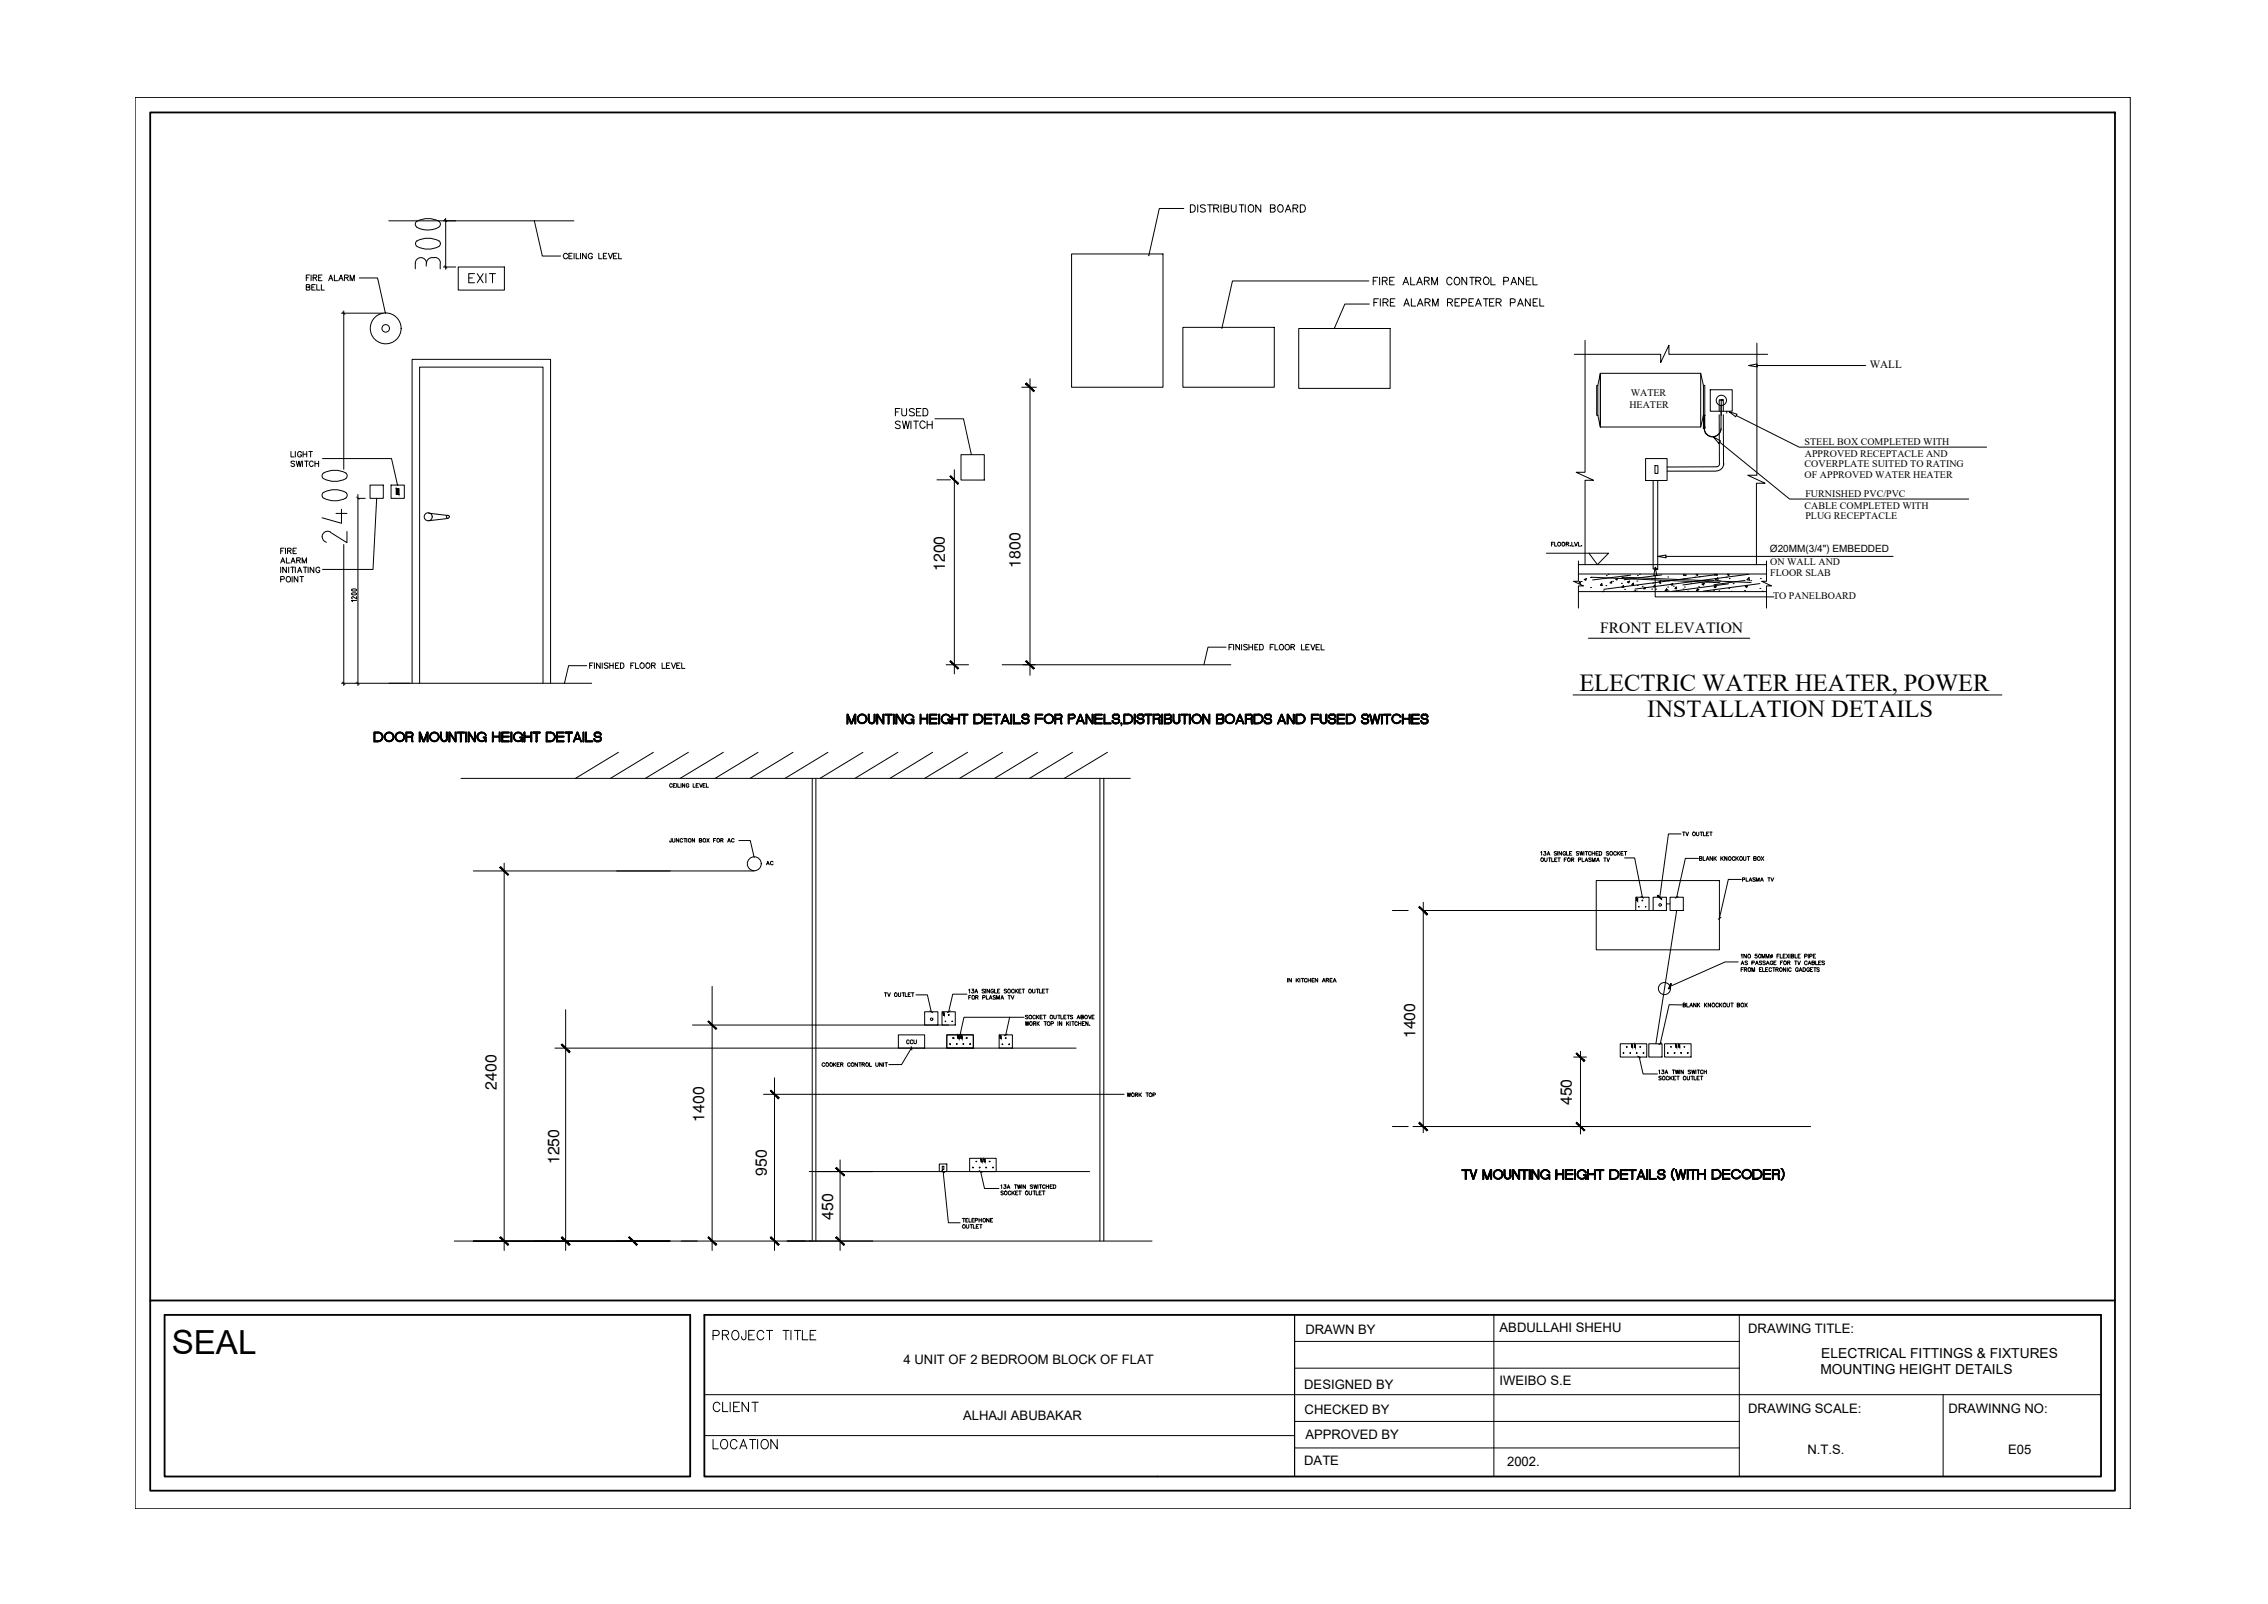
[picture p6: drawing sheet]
<svg xmlns="http://www.w3.org/2000/svg" width="420mm" height="297mm" viewBox="0 0 420 297" stroke-linecap="round" stroke-linejoin="round" font-family="sans-serif">
<defs><g id="words">
<text font-size="6.1" x="31.8" y="250.8">SEAL</text>
<text font-size="4.9" x="130.9" y="269.5">LOCATION</text>
<g font-size="4.5">
<text x="292.6" y="127.9">ELECTRIC WATER HEATER, POWER</text>
<text x="305.2" y="132.8">INSTALLATION DETAILS</text>
</g>
<text font-size="4.4" x="130.9" y="262.5">CLIENT</text>
<g font-size="2.9">
<text x="175" y="105.7" transform="rotate(-90 175 105.7)">1200</text>
<text x="189" y="105.1" transform="rotate(-90 189 105.1)">1800</text>
<text x="296.4" y="117.2">FRONT ELEVATION</text>
<text x="262.1" y="192.3" transform="rotate(-90 262.1 192.3)">1400</text>
<text x="92" y="201.8" transform="rotate(-90 92 201.8)">2400</text>
<text x="130.4" y="207.7" transform="rotate(-90 130.4 207.7)">1400</text>
<text x="291.2" y="204.7" transform="rotate(-90 291.2 204.7)">450</text>
<text x="103.6" y="215.6" transform="rotate(-90 103.6 215.6)">1250</text>
<text x="142" y="217.8" transform="rotate(-90 142 217.8)">950</text>
<text x="154.4" y="225.9" transform="rotate(-90 154.4 225.9)">450</text>
</g>
<g font-size="2.6">
<text x="337.4" y="251.4">ELECTRICAL FITTINGS &amp; FIXTURES</text>
<text x="337.2" y="254.5">MOUNTING HEIGHT DETAILS</text>
</g>
<g font-size="2.4">
<text x="241.8" y="247">DRAWN BY</text>
<text x="277.8" y="246.6">ABDULLAHI SHEHU</text>
<text x="323.9" y="246.8">DRAWING TITLE:</text>
<text x="167.4" y="252.6">4 UNIT OF 2 BEDROOM BLOCK OF FLAT</text>
<text x="241.6" y="257.2">DESIGNED BY</text>
<text x="277.8" y="256.5">IWEIBO S.E</text>
<text x="178.4" y="262.9">ALHAJI ABUBAKAR</text>
<text x="241.7" y="261.9">CHECKED BY</text>
<text x="323.9" y="261.7">DRAWING SCALE:</text>
<text x="360.9" y="261.7">DRAWINNG NO:</text>
<text x="241.8" y="266.5">APPROVED BY</text>
<text x="334.8" y="269.3">N.T.S.</text>
<text x="372" y="269.3">E05</text>
<text x="241.6" y="271.2">DATE</text>
<text x="279.2" y="271.5">2002.</text>
</g>
<text font-size="2.1" x="346.4" y="68.2">WALL</text>
<g font-size="1.9">
<text x="301.9" y="75.5">HEATER</text>
<text x="302.1" y="73.4">WATER</text>
<text x="334.3" y="82.4">STEEL BOX COMPLETED WITH</text>
<text x="334.3" y="86.4">COVERPLATE SUITED TO RATING</text>
<text x="334.3" y="88.6">OF APPROVED WATER HEATER</text>
<text x="334.4" y="84.6">APPROVED RECEPTACLE AND</text>
<text x="334.3" y="94.2">CABLE COMPLETED WITH</text>
<text x="334.4" y="91.9">FURNISHED PVC/PVC</text>
<text x="334.4" y="96.1">PLUG RECEPTACLE</text>
<text x="327.9" y="102.3">Ø20MM(3/4&quot;) EMBEDDED</text>
<text x="327.9" y="104.6">ON WALL AND</text>
<text x="327.9" y="106.6">FLOOR SLAB</text>
<text x="328.5" y="111">TO PANELBOARD</text>
</g>
</g></defs>
<!-- layer: G-ANNO-TTLB -->
<g fill="none" stroke="#000" stroke-width=".19">
<path d="M130.5 258.3h258.7M132.1 247.3h.8a.47 .47 0 0 0 .4-.5 .47 .47 0 0 0-.4-.4h-.8v1.7M133.8 247.2l1-.1 .2-.2-.1-.4-.4-.1h-.7v1.7M134.4 247.2l.6 .9M135.9 246.5a.82 .82 0 0 1 1 .3 .82 .82 0 0 1-.2 1.1 .63 .63 0 0 1-.7 .2 .63 .63 0 0 1-.4-.6 1.08 1.08 0 0 1 .3-1zM138.2 246.4l-.1 1.5-.4 .2-.2-.2-.1-.4M138.7 247.2h.6M139.8 246.4h-1.1v1.7h1.1M141.5 246.8a.63 .63 0 0 0-.7-.4 .63 .63 0 0 0-.5 .7v.4a.63 .63 0 0 0 .5 .6 .63 .63 0 0 0 .7-.4M142 246.4h1.1M142.6 246.4v1.7M145 246.4h1.2"/>
<path d="M145.6 246.4v1.7M146.5 246.4v1.7M147.2 246.4h1.2M147.8 246.4v1.7M148.6 246.4v1.7h1.1M150.1 247.2h.6M151.1 246.4h-1v1.7h1M239.8 243.5v29.9M239.8 253.4h82.4M239.8 248.4h82.4M130.5 265.9h109.3M239.8 268.1h82.4"/>
<path d="M239.8 263.2h82.4"/>
</g>
<!-- layer: G-ANNO-TTLB-THIN -->
<path d="M25 18h369.6v261.4h-369.6zM239.8 243.5v29.9M276.7 243.5v29.9M322.2 243.5v29.9M360 258.3v15.1" fill="none" stroke="#000" stroke-width=".19"/>
<!-- layer: G-ANNO-TTLB-MEDM -->
<path d="M27.8 20.8h364v255.3h-364zM27.8 240.8h364M30.5 243.5h97.4v29.9h-97.4zM130.5 243.5h258.7v29.9h-258.7z" fill="none" stroke="#000" stroke-width=".34"/>
<!-- layer: PDF22_E-SCHEMATIC -->
<g fill="#000" stroke="#000" stroke-width=".19">
<path d="M190 71.1l1.4 1.4 .2-.1zM190 71.1l.2-.2 1.4 1.5z"/>
<path d="M315.6 76.9l.2 2.4v-2.4zM315.6 76.9l.2 2.4h-.2z"/>
<path d="M73.4 90.5l.5 1.1v-1.1zM73.4 90.5l.5 1.1h-.5z"/>
<path d="M176 88.2l1.4 1.5 .2-.2zM176 88.2l.1-.1 1.5 1.4z"/>
<path d="M176 122.5l1.4 1.4 .2-.1zM176 122.5l.1-.2 1.5 1.5z"/>
<path d="M190 122.5l1.4 1.4 .2-.1zM190 122.5l.2-.2 1.4 1.5z"/>
<path d="M92.6 160.7l1.5 1.4 .1-.1zM92.6 160.7l.2-.2 1.4 1.5z"/>
<path d="M262.9 168l1.4 1.5 .2-.2zM262.9 168l.1-.1 1.5 1.4z"/>
<path d="M303.2 166.4l.2 .4v-.4zM303.2 166.4l.2 .4h-.2z"/>
<path d="M307.1 165.9l.7 .7 .1-.1zM307.1 165.9v-.1l.8 .7z"/>
<path d="M104 193.5l1.4 1.4 .2-.1zM104 193.5l.2-.2 1.4 1.5z"/>
<path d="M131.2 189.2l1.4 1.4 .2-.1zM131.2 189.2l.1-.1 1.5 1.4z"/>
<path d="M174.7 187.6l.2 .4v-.4zM174.7 187.6l.2 .4h-.2z"/>
<path d="M177.5 191.9l.1 .4v-.4zM177.5 191.9l.1 .4h-.1z"/>
<path d="M177.5 191.9l.1 .4v-.4zM177.5 191.9l.1 .4h-.1z"/>
<path d="M178 191.9l.2 .4v-.4zM178 191.9l.2 .4h-.2z"/>
<path d="M178 191.9l.2 .4v-.4zM178 191.9l.2 .4h-.2z"/>
<path d="M185.3 191.9l.1 .4v-.4zM185.3 191.9l.1 .4h-.1z"/>
<path d="M292 195.1l1.4 1.5 .2-.2zM292.1 195l1.5 1.4-1.6-1.3z"/>
<path d="M302.3 193.5l.1 .4v-.4zM302.3 193.5l.1 .4h-.1z"/>
<path d="M302.8 193.5l.2 .4v-.4zM302.8 193.5l.2 .4h-.2z"/>
<path d="M309.5 182.2l-.3 .9 .4-.9zM309.5 182.2l-.3 .9h-.1z"/>
<path d="M310.4 193.5l.2 .4v-.4zM310.4 193.5l.2 .4h-.2z"/>
<path d="M311 193.5l.2 .4v-.4zM311 193.5l.2 .4h-.2z"/>
<path d="M142.7 202l1.5 1.5 .1-.2zM142.7 202l.1-.1 1.5 1.4z"/>
<path d="M154.8 216.3l1.5 1.5 .1-.2zM154.8 216.3l.2-.1 1.4 1.4z"/>
<path d="M174.5 216.8l.4 .3zM174.5 216.8l.4 .3z"/>
<path d="M181.8 214.7l.1 .4v-.4zM181.8 214.7l.1 .4h-.1z"/>
<path d="M182.3 214.7l.2 .4v-.4zM182.3 214.7l.2 .4h-.2z"/>
<path d="M262.9 208l1.4 1.4 .2-.1zM263 207.8l1.5 1.5-1.6-1.3z"/>
<path d="M292 208l1.4 1.4 .2-.1zM292.1 207.8l1.5 1.5-1.6-1.3z"/>
<path d="M92.6 229.2l1.5 1.4 .1-.1zM92.6 229.2l.2-.2 1.4 1.5z"/>
<path d="M104 229.2l1.4 1.4 .2-.1zM104 229.2l.2-.2 1.4 1.5z"/>
<path d="M116.5 229.2l1.4 1.4 .1-.1zM116.5 229.2l.1-.2 1.4 1.5z"/>
<path d="M131.2 229.2l1.4 1.4 .2-.1zM131.3 229l1.5 1.5-1.6-1.3z"/>
<path d="M142.7 229.2l1.5 1.4 .1-.1zM142.8 229l1.5 1.5-1.6-1.3z"/>
<path d="M154.8 229.2l1.5 1.4 .1-.1zM154.8 229.2l.2-.2 1.4 1.5z"/>
</g>
<g fill="none" stroke="#000" stroke-width=".19">
<path d="M219.3 38.6h-4.5l-2 8.7M220.5 37.9h.5a.74 .74 0 0 1 .4 .7 .74 .74 0 0 1-.4 .7h-.5zM221.9 37.9v1.4M223.3 38.1l-.3-.2-.6 .2 .1 .3 .7 .3 .1 .4a.62 .62 0 0 1-.9 0M223.7 37.9h.9M224.1 37.9v1.4M224.8 38.6l.9-.1 .1-.3-.1-.2-.9-.1v1.4M225.3 38.6l.5 .7M226.2 37.9v1.4M226.8 38.6l.8-.2v-.3l-.8-.2v1.4l.8-.1v-.5l-.3-.1M228.1 37.9v1l.4 .4 .5-.2v-1.2M229.5 37.9h.9"/>
<path d="M230 37.9v1.4M230.7 37.9v1.4M231.4 38.1l.1-.1a.66 .66 0 0 1 .8 .6 .66 .66 0 0 1-.7 .7l-.2-.2-.2-.3zM233.6 37.9v1.4l-1-1.4v1.4M235.3 38.6l.8-.1 .1-.3-.1-.2-.8-.1v1.4l.8-.1 .1-.4-.1-.2h-.2M236.8 38.1l.2-.1a.66 .66 0 0 1 .7 .6 .66 .66 0 0 1-.6 .7l-.3-.2-.1-.3zM238.1 39.3l.5-1.4 .6 1.4M238.3 38.8h.6M239.5 38.6l.8-.1v-.5l-.8-.1v1.4M240 38.6l.4 .7M240.9 37.9h.5a.71 .71 0 0 1 .4 .7 .71 .71 0 0 1-.4 .7h-.5zM56.7 53.2l.6-.1 .1-.3-.7-.1v1l.7-.1v-.3l-.2-.1"/>
<path d="M56.7 51.4h.4M57.4 50.9h-.7v1.1M57.6 50.9v1.1M57.8 53.2h.3M58 51.4h.6v-.4l-.6-.1v1.1M58.3 51.4l.4 .6M58.4 52.7h-.6v1h.6M58.7 52.7v1h.6M59 51.4h.4M59.5 52.7v1h.6M59.7 50.9h-.7v1.1h.7M60.9 52l.4-1.1 .4 1.1"/>
<path d="M61 51.6h.5M61.9 50.9v1.1h.6M62.8 52l.4-1.1 .4 1.1M62.9 51.6h.5M63.3 58h7.7M63.7 57.6v29.3M63.8 51.4h.6v-.4l-.6-.1v1.1M64.2 51.4l.3 .6M64.9 52v-1.1l.3 1.1 .4-1.1v1.1M66.6 51.5h3.3l1.5 6.5M72 40.9h34.3M77.2 42.1a4.3 4.3 0 0 0 4.1 0"/>
<path d="M77.2 41l-.3 .5 .3 .5M77.2 44.6l-.2 .3v.4a3 3 0 0 0 3.2 .7l1.3-.5 .1-.6-.3-.3M77.2 41a4.3 4.3 0 0 1 4.2 0M79 48.8v.5M79 48.7a1.04 1.04 0 0 0-1-1 1.04 1.04 0 0 0-1.1 1.1v1M80.5 47.7a1.16 1.16 0 0 0-1.5 1.1M80.6 47.7a1.04 1.04 0 0 1 1 1M81.3 44.6a4.3 4.3 0 0 0-4.1 0M81.3 41l.3 .5-.3 .5M81.5 48.8v1M82.1 49.4h2.3M82.6 40.4v9.5"/>
<path d="M84.9 49.4h8.5v4.3h-8.5zM86.8 51.5h.7M87.9 50.7h-1.1v1.7h1.1M88.4 50.7l1.1 1.7M89.5 50.7l-1.1 1.7M90 50.7v1.7M90.6 50.7h1.2M91.2 50.7v1.7M99 40.9l1.5 6.5h3.4M105.1 47.2a.39 .39 0 0 0-.4-.3 .39 .39 0 0 0-.3 .4 .45 .45 0 0 0 .1 .5 .45 .45 0 0 0 .6 0v-.1M105.4 47.4h.4M106 46.9h-.6v1h.6"/>
<path d="M106.4 46.9v1M106.7 46.9v1h.6M107.5 46.9v1M108.6 46.9v1l-.7-1v1M109.7 47.2a.39 .39 0 0 0-.4-.3 .39 .39 0 0 0-.3 .4 .45 .45 0 0 0 .1 .5 .45 .45 0 0 0 .6 0v-.3h-.2M110.9 46.9v1h.6M111.8 47.4h.4M112.4 46.9h-.6v1h.6M112.7 46.9l.4 1 .4-1M113.6 47.4h.5M114.3 46.9h-.7v1h.7M114.6 46.9v1h.6"/>
<path d="M198.5 47h16.9v24.7h-16.9zM253.6 52h-25.3l-1.9 8.7M253.7 56.3h-4.6l-1.9 4.5M254.4 52h.5M254.5 56h.6M255.2 51.4h-.8v1.3M255.4 55.3h-.9v1.4M255.6 51.4v1.3M255.7 55.3v1.4M256.1 52l.8-.1v-.4l-.8-.1v1.3M256.2 56l.9-.1v-.4l-.9-.2v1.4M256.6 52l.4 .7"/>
<path d="M256.7 56l.4 .7M257.4 52h.6M257.6 56h.5M258.3 51.4h-.9v1.3h.9M258.4 55.3h-.8v1.4h.8M259.9 52.7l.5-1.3 .6 1.3M260.1 56.7l.5-1.4 .5 1.4M260.1 52.3h.6M260.2 56.3h.7M261.3 51.4v1.3h.8M261.5 55.3v1.4h.8M262.4 52.7l.6-1.3 .5 1.3"/>
<path d="M262.6 56.7l.5-1.4 .5 1.4M262.7 52.3h.6M262.8 56.3h.6M263.9 52l.8-.1v-.4l-.8-.1v1.3M264 56l.9-.1v-.4l-.9-.2v1.4M264.3 52l.5 .7M264.5 56l.4 .7M265.2 52.7v-1.3l.6 1.3 .5-1.3v1.3M265.4 56.7v-1.4l.5 1.4 .5-1.4v1.4M268.2 56l.8-.1 .1-.1-.1-.3-.8-.2v1.4M268.6 56l.5 .7M269 51.7a.55 .55 0 0 0-.8-.3 .55 .55 0 0 0-.2 .8 .5 .5 0 0 0 .4 .5 .5 .5 0 0 0 .6-.3"/>
<path d="M269.5 51.6a.63 .63 0 0 1 .9 0 .63 .63 0 0 1-.1 .9 .63 .63 0 0 1-.9 0 .63 .63 0 0 1 .1-.9zM269.6 56h.5M270.4 55.3h-.8v1.4h.8M270.8 56h.7l.2-.2-.1-.3-.8-.2v1.4M271.7 51.4v1.3l-.9-1.3v1.3M272.1 56h.5M272.3 51.4h.8M272.7 51.4v1.3M273 55.3h-.9v1.4h.9M273.4 56.7l.5-1.4 .5 1.4M273.4 52l.8-.1 .1-.3-.3-.2h-.6v1.3M273.6 56.3h.6"/>
<path d="M273.9 52l.4 .7M274.8 55.3h.9M275 51.4a.66 .66 0 0 1 .9 .4 .66 .66 0 0 1-.5 .9 .7 .7 0 0 1-.6-.5 .7 .7 0 0 1 .2-.8zM275.3 55.3v1.4M275.9 56h.6M276.2 51.4v1.3h.8M276.8 55.3h-.9v1.4h.9M277.2 56l.8-.1 .1-.1-.1-.3-.8-.2v1.4M277.6 56l.5 .7M278.6 52.1l.7-.1 .2-.2-.1-.3-.8-.1v1.3M279.8 56h.8l.1-.2a.33 .33 0 0 0-.3-.5h-.6v1.4M279.9 52.7l.5-1.3 .6 1.3"/>
<path d="M280.1 52.3h.7M281.1 56.7l.6-1.4 .5 1.4M281.3 56.3h.7M282.3 51.4v1.3l-1-1.3v1.3M282.8 52h.5M283.5 55.3v1.4l-.9-1.4v1.4M283.6 51.4h-.8v1.3h.8M284 51.4v1.3h.8M284 56h.5M284.8 55.3h-.8v1.4h.8M285.3 55.3v1.4h.7M165.9 76.3h.5"/>
<path d="M166.7 75.6h-.8v1.4M166.8 78.2a.49 .49 0 0 0-.5-.2 .49 .49 0 0 0-.4 .3l.8 .5 .1 .4a.54 .54 0 0 1-.9 0M167.1 75.6v1a.45 .45 0 0 0 .4 .4 .45 .45 0 0 0 .5-.4v-1M167.2 78l.3 1.4 .3-1.4 .4 1.4 .3-1.4M168.8 78v1.4M169.3 78h.9M169.4 75.9a.52 .52 0 0 0-.5-.3 .52 .52 0 0 0-.4 .4l.1 .2 .7 .2 .1 .2-.1 .4h-.5l-.3-.2M169.7 78v1.4M169.8 76.3h.5M170.6 75.6h-.8v1.4h.8M171 75.6h.5a.75 .75 0 0 1 .4 .7 .75 .75 0 0 1-.4 .7h-.5zM171.4 78.3l-.2-.2a.59 .59 0 0 0-.7 .1 .59 .59 0 0 0 0 .7 .48 .48 0 0 0 .4 .4 .48 .48 0 0 0 .5-.3"/>
<path d="M171.8 78v1.4M171.8 78.7h.9M172.7 78v1.4M173.2 77.6h5.3l1.4 6.5M189.3 71.7h2.7M190.8 70.1v55M219.1 60.6h17v11.1h-17zM240.6 60.8h16.9v11.1h-16.9zM291.6 65.6h16.1v1.5l1.5-3.2v1.7h18.3M293.6 63v24.5h-1.6l3.2 1.4h-1.6v15.7M296 71.4h-.2v5.5h.2M296.5 69.1h18.6v10h-18.6z"/>
<path d="M296.5 69.1v10l-.5-2.2v-5.5zM315.1 69.1l.5 2.3v5.5l-.5 2.2M315.6 71.4h.2v5.5h-.2M315.7 76.9h.1M315.7 79.3a1.55 1.55 0 0 0 1.6 1.6 1.55 1.55 0 0 0 1.5-1.6M316.8 72.2h4.1v4h-4.1zM318.5 76.8v9.1M318.8 74.1l.4-.1a.26 .26 0 0 1-.2 .2 .26 .26 0 0 1-.3-.2h-.2v2.2M318.8 75v4.3a1.57 1.57 0 0 1-1.5 1.6 1.57 1.57 0 0 1-1.6-1.6M318.9 74.1v2.9M319.2 74.1v2.1M319.2 76.8l.1 9.2"/>
<path d="M319.9 76.2v.3M320.3 76.2l1.5 .5-.3 .5zM321.7 77l11.6 5.8h34.7M323.9 67.7l1.6-.3v.5zM325.5 63.5v24.5h-1.7l3.2 1.5h-1.6v15.1M325.5 67.7h20.1M53.9 83.6v1h.6M54.6 85.5l-.3-.1-.4 .1 .1 .3 .5 .1 .1 .2-.3 .3-.4-.2M54.7 83.6v1M54.9 85.4l.2 1 .3-1 .2 1 .3-1M55.9 83.9a.41 .41 0 0 0-.6-.2 .41 .41 0 0 0-.2 .5 .36 .36 0 0 0 .4 .4 .36 .36 0 0 0 .4-.4h-.3M56 85.4v1"/>
<path d="M56.1 83.6v1M56.1 84.1h.7M56.4 85.4h.7M56.8 85.4v1M56.8 83.6v1M57.2 83.6h.7M57.5 83.6v1M58 85.6a.38 .38 0 0 0-.4-.2 .38 .38 0 0 0-.3 .4v.2a.37 .37 0 0 0 .3 .4 .37 .37 0 0 0 .4-.3M58.3 85.4v1M58.3 85.9h.7M59 85.4v1M59.7 99.4a1.04 1.04 0 0 0 .8 1"/>
<path d="M59.7 84.9h12.8l1.1 4.9M60 92.2a4.1 4.1 0 0 0 4.2-.1l.1-.4-.1-.4a4 4 0 0 0-4.4 0l-.1 .6 .2 .3M60 88.6a4.1 4.1 0 0 0 4.2-.1l.1-.4-.1-.4a4 4 0 0 0-4.4 0l-.1 .6 .2 .3M61.3 98.5a1.04 1.04 0 0 0-1.6 .9M62.2 95.1h2.1M63.3 94.3v2.6l-3.6-1M64.3 98.4v2.1l-3.1-1.9M66.1 92l.4 .5M66.3 91.6v35.4M66.3 92.3h1.4M68.6 89.8h2.4v2.5h-2.4zM69.8 92.3l-.7 13.2h-9.4"/>
<path d="M72.4 89.8h2.5v2.5h-2.5zM73.4 90.5h.5v1.1h-.5zM79.4 95l3.6 .5M83 96l-3.6 .4M173.6 88.9h2.5M176.8 87v37.8M178 84.2h4.3v4.7h-4.3zM304.9 84.9h3.9v4.1h-3.9zM306.3 89v16.3l.2 .1a.35 .35 0 0 1 .3-.2 .35 .35 0 0 1 .3 .3l-.5-.2M306.6 86.2h.5v1.5h-.5zM307.1 89v16.4M308.8 87.2h9.1"/>
<path d="M317.4 80.9l1.3 .8-.3 .4zM317.9 86.4l-9.1 .1M318.6 81.9l12.9 10.5h33.2M318.6 85.8a.61 .61 0 0 1-.6 .6M319.3 85.8a1.38 1.38 0 0 1-1.3 1.4M52 104.3l.4-1 .4 1M52 107.3l.6-.1v-.4h-.6v1M52 102h.4M52 105v1M52.2 103.9h.4M52.6 101.5h-.6v1M52.9 101.5v1"/>
<path d="M53.1 103.3v1h.6M53.1 105v1l-.7-1v1M53.1 106.9l.2-.1a.48 .48 0 0 1 .5 .5 .48 .48 0 0 1-.7 .4l-.1-.3zM53.3 102l.6-.1v-.3l-.6-.1v1M53.5 105v1M53.6 102l.3 .5M53.9 105h.6M53.9 104.3l.4-1 .4 1M54.1 103.9h.4M54.1 106.8v1M54.2 105v1M54.3 102h.4"/>
<path d="M54.7 105v1M54.9 101.5h-.6v1h.6M55 103.8l.6-.1v-.3l-.6-.1v1M55.1 106l.4-1 .4 1M55.2 106.8v1l-.7-1v1M55.3 105.7h.5M55.3 103.8l.3 .5M55.6 106.8h.6M55.9 106.8v1M56 104.3v-1l.4 1 .4-1v1M56.2 105h.7M56.5 105v1"/>
<path d="M57.1 105v1M58.1 105v1l-.6-1v1M59.2 105.2a.44 .44 0 0 0-.7 0 .44 .44 0 0 0 .1 .7l.2 .1h.3l.1-.4h-.2M63.7 100.8v26.2M65.1 110.7l.2 .2M65.2 109.8v.3M65.2 109.1v.3M65.2 110.1h.8M65.2 109.4h.8M65.2 109.9h.8M65.2 109.1l.8 .1M65.5 110.5h-.2l-.1 .2"/>
<path d="M66 109.9v.1M66 109.2v.1M66.1 111.2h-1l.2 .2M66.1 110.5v.4l-.6-.4M227.1 119.8h-3.3l-.8 3.3M227.7 119.8h.4M228.3 119.3h-.6v1.1M228.5 119.3v1.1M229.6 119.3v1.1l-.6-1.1v1.1M230 119.3v1.1M231.1 119.5l-.2-.2-.5 .2v.2l.6 .3 .1 .2-.2 .2-.5-.2M231.4 119.8h.6"/>
<path d="M231.4 119.3v1.1M232 119.3v1.1M232.5 119.8h.3M233.1 119.3h-.6v1.1h.6M233.4 119.3h.3a.54 .54 0 0 1 .3 .5 .54 .54 0 0 1-.3 .6h-.3zM235.3 119.8h.4M235.9 119.3h-.6v1.1M236.2 119.3v1.1h.5M239.2 119.8h.4l.2-.3-.2-.2h-.4v1.1M239.5 119.8l.3 .6M241.1 119.3v1.1h.6M241.9 119.8h.4"/>
<path d="M242.5 119.3h-.6v1.1h.6M242.8 119.3l.4 1.1 .4-1.1M243.8 119.8h.4M244.4 119.3h-.6v1.1h.6M244.7 119.3v1.1h.6M286.5 102.4h7.9M287.4 100.8h.3M287.8 100.4h-.4v.7M288 100.4v.7h.4M289.4 100.5l.1-.1a.32 .32 0 0 1 .4 .4 .32 .32 0 0 1-.5 .2zM290.1 100.8h.4l.1-.3-.5-.1v.7M290.4 100.8l.2 .3"/>
<path d="M290.9 101h.1M291.2 100.4v.7h.4M291.7 100.4l.2 .7 .3-.7M292.4 103.9v3.8h-.9l1.8 .8h-.9v4.1M292.4 100.4v.7h.4M292.4 109.6h34.9M292.4 106.3h34.9M292.4 104.6h34.9M292.7 107.7l.1 .3h-.3zM292.9 107.7h.1M293 101h.1M293.5 107.3l.4-.2-.1 .4z"/>
<path d="M294.3 118.2h29.9M294.4 102.4h3.6l-2.1 2.2zM294.7 108.8h.1M294.7 106.9h.1M294.8 106.9l23.8 1M296.8 108.4l-.1-.4-.2 .4h.3M296.8 109.6l.4-.2v.2M296.8 109.6h.1M297.5 108.5h.1M297.6 106.6h.1M297.9 106.3h.1M298.5 107.7l.1 .3h-.3z"/>
<path d="M298.8 107.7h.1M299.3 107.3l.3-.2-.1 .3zM300.4 108h.1M300.5 108.8h.1M300.5 106.9h.1M300.6 106.9l23.8 1M300.8 108.4v.4l-.3-.1zM301 109.1h.1M301.5 107.8l.4-.2-.1 .4zM302.1 106.5l-7.1 .9M302.6 108v.4l-.3-.1zM302.6 109.6l.4-.2-.1 .2"/>
<path d="M303.2 109.5h.1M303.2 107.6h.1M303.3 108.4h.1M303.3 106.6h.1M303.7 106.3h.1M304.2 108.6h.1M304.7 108.8l.1 .3h-.3zM306 109.1h.1M306 107.2h.1M306.2 108h.1M306.5 108.4l.1 .3h-.3zM306.6 105l.3 1.6h-.5z"/>
<path d="M306.6 106.6v3.9h22M306.7 109.1h.1M307.1 103l1.5-.2v.5zM307.3 107.7l.4-.1-.1 .3zM307.5 108h.1M307.9 106.5l-7 .9M308.6 103h42.1M308.8 109.1v.3h-.3zM308.8 109.2h.1M308.9 108.7h.1M309 106.8h.1M309 109.4h.1"/>
<path d="M309 107.6h.1M309.5 108.2l.4-.1-.1 .3zM310 108.5h.1M310.5 108.7l.1 .4-.3-.1zM311.8 109.1h.1M311.8 107.2h.1M311.8 106.5h.1M312 106.3l-.2 .2 .5 .1v-.3M312.1 108.7h.1M312.6 109.6l.1-.2 .1 .2M313.2 108h.1M314 106.9h.1"/>
<path d="M314.4 106.3l-.2 .1 .3 .2 .1-.3M314.5 109.1l.1 .3-.3-.1zM314.6 109.2h.1M314.7 108.7h.1M314.8 106.8h.1M315.3 108.2l.4-.2-.1 .4zM315.3 108.1h.1M317.4 109.4h.1M317.5 107.5l-5.7 .8M317.5 108.7l.4-.2-.1 .3zM317.6 106.4h.1M317.8 106.3l-.2 .2 .5 .1v-.3"/>
<path d="M317.8 107.4l.4-.4 .1 .5zM317.8 108.7h.1M318.2 106.4l-21.1 2.7M318.4 109.6l.1-.2 .1 .2M318.5 107.6h.1M319.8 106.9h.1M320.2 106.3l-.2 .1 .3 .2 .1-.3M320.2 108.1l-10.5 1.4M320.3 109h.1M320.4 107.1h.1M320.7 109.5h.1M321.1 108.1h.1"/>
<path d="M323.2 109.3h.1M323.3 107.5l-5.8 .8M323.3 108.6l.4-.1-.1 .3zM323.6 107.4l.4-.5 .1 .5zM324 106.3l-21.1 2.8M324.3 107.5h.1M326 109h.1M326 108.1l-10.5 1.4M326.1 107.1h.1M326.4 109.5h.1M327.3 103.9v3.8h-.9l1.8 .8h-.9v4.1M63.3 126.5h46.3"/>
<path d="M66.1 126.3l.4 .4M76.3 126.5v-60h25.7v60M77.7 126.5v-58.5h22.9v58.5M108.7 123.3h-3.4l-.7 3.2M109.2 123.2h.5M109.9 122.8h-.7v1M110.1 122.8v1M111.2 122.8v1l-.7-1v1M111.6 122.8v1M112.7 122.9l-.3-.1-.5 .1 .1 .2 .7 .4-.3 .3-.5-.2M113 123.2h.6M113 122.8v1"/>
<path d="M113.6 122.8v1M114 123.2h.4M114.6 139.3l-8 4.8M114.7 122.8h-.7v1h.7M114.9 122.8a.52 .52 0 0 1 .7 .5 .52 .52 0 0 1-.7 .5zM116.9 123.2h.3M117.5 122.8h-.6v1M117.7 122.8v1h.6M118.7 122.9l.1-.1a.48 .48 0 0 1 .6 .5 .48 .48 0 0 1-.6 .4l-.3-.3zM119.7 122.9l.2-.1a.48 .48 0 0 1 .5 .5 .48 .48 0 0 1-.6 .4l-.2-.3zM120.7 123.2h.6v-.3l-.6-.1v1M121 123.2l.4 .6"/>
<path d="M121 139.3l-7.9 4.8M122.7 122.8v1h.5M123.5 123.2h.4M124.1 122.8h-.6v1h.6M124.4 122.8l.4 1 .4-1M125.4 123.2h.3M126 122.8h-.6v1h.6M126.3 122.8v1h.6M127.5 139.3l-7.9 4.8M134 139.3l-8 4.8M140.4 139.3l-7.9 4.8M146.9 139.3l-7.9 4.8"/>
<path d="M153.4 139.3l-8 4.8M159.9 139.3l-8 4.8M166.3 139.3l-7.9 4.8M172.8 139.3l-7.9 4.8M175.3 123.1h4.1M179.3 139.3l-8 4.8M185.6 123.1h42.4M185.7 139.3l-7.9 4.8M192.2 139.3l-8 4.8M198.7 139.3l-8 4.8M205.2 139.3l-8 4.8M291.4 128.7h79.5"/>
<path d="M85.4 144.1h124M93.4 159.9v71.7M124.3 155.3v.6h-.2v-.2M124.5 145.3a.24 .24 0 0 0-.3-.2 .24 .24 0 0 0-.1 .3v.1a.24 .24 0 0 0 .1 .3 .24 .24 0 0 0 .3-.2M124.6 155.3v.5l.2 .2 .2-.2v-.5M124.7 145.4h.3M125.2 145.1h-.5v.7h.5M125.4 145.1v.7M125.6 145.1v.7h.4M125.7 155.3v.7l-.4-.7v.7M126.2 145.1v.7M126.5 155.4a.24 .24 0 0 0-.3-.1 .24 .24 0 0 0-.2 .2v.2a.25 .25 0 0 0 .2 .3 .25 .25 0 0 0 .3-.2"/>
<path d="M126.7 155.3h.4M126.8 145.1v.7l-.4-.7v.7M126.9 155.3v.7M127.2 155.3v.7M127.6 145.3a.24 .24 0 0 0-.3-.2 .24 .24 0 0 0-.2 .3v.1a.23 .23 0 0 0 .3 .3 .23 .23 0 0 0 .2-.3h-.2M128.4 145.1v.7h.4M128.7 155.3v.7l-.5-.7v.7M129 145.4h.2M129.4 145.1h-.4v.7h.4M129.6 155.6l.4-.1-.1-.2h-.3v.7l.4-.1v-.2l-.1-.1M129.6 145.1l.3 .7 .2-.7M130.2 145.4h.3"/>
<path d="M130.7 145.1h-.5v.7h.5M130.9 145.1v.7h.3M131 155.3l.4 .7M131.4 155.3l-.4 .7M132.2 155.6h.3M132.6 155.3h-.4v.7M133.5 155.6h.4l.1-.2-.5-.1v.7M133.7 155.6l.3 .4M134.8 156l.3-.7 .2 .7M134.9 155.7h.3M136 155.4a.24 .24 0 0 0-.3-.1 .24 .24 0 0 0-.2 .2v.2a.25 .25 0 0 0 .2 .3 .25 .25 0 0 0 .3-.2M136.9 155.7h2.1l.7 3.1"/>
<path d="M142.1 159.9h.3M143.2 159.6a.27 .27 0 0 0-.3-.1 .27 .27 0 0 0-.2 .3v.1a.28 .28 0 0 0 .2 .2 .28 .28 0 0 0 .3-.1M150.5 144.1v85.7M151.1 144.1v85.7M203.8 144.1v85.7M204.5 144.1v85.7M285.4 157.8l.2-.1v.7M286 157.7h.4l-.2 .2a.21 .21 0 0 1 .2 .2 .21 .21 0 0 1-.2 .3l-.3-.2M286.1 158.9v.4l.3 .3 .2-.3v-.4M286.6 158.4l.3-.7 .2 .7M286.7 158.2h.3M286.9 158.9h.4"/>
<path d="M287.1 158.9v.7M287.5 158.9v.7h.3M288 159.2h.3M288.4 157.8h-.5l.5 .5h-.5M288.4 158.9h-.4v.7h.4M288.6 157.7v.7M288.6 158.9h.5M288.8 158.9v.7M289.3 157.7v.7l-.5-.7v.7M289.8 159.2h.3M290 157.9a.26 .26 0 0 0-.2-.2 .26 .26 0 0 0-.3 .2v.2a.25 .25 0 0 0 .3 .3 .25 .25 0 0 0 .2-.3h-.1M290.2 157.7v.7h.4"/>
<path d="M290.2 158.9h-.4v.7M290.8 158h.2M291.1 159.2h.4v-.3h-.4v.7M291.2 157.7h-.4v.7h.4M291.3 159.2l.3 .4M292.4 159.2h.4v-.3h-.4v.7M292.5 157.8h-.5v.1l.5 .2-.1 .3-.4-.1M292.7 157.7l.1 .7 .2-.7 .1 .7 .2-.7M293.1 158.9v.7h.4M293.4 157.7v.7M293.6 159.6l.3-.7 .2 .7M293.7 157.7h.4"/>
<path d="M293.7 159.3h.4M293.9 157.7v.7M294.8 157.9a.26 .26 0 0 0-.3-.2 .26 .26 0 0 0-.2 .2v.2a.26 .26 0 0 0 .2 .3 .26 .26 0 0 0 .3-.2M294.8 159h-.5l.5 .3-.1 .2-.4-.1M295 158h.4M295 157.7v.7M295 159.6v-.7l.2 .7 .3-.7v.7M295.4 157.7v.7M295.7 158h.2M295.8 159.6l.3-.7 .2 .7M295.8 159.3h.4M296.1 157.7h-.4v.7h.4"/>
<path d="M296.3 157.7h.2a.37 .37 0 0 1 .2 .3 .37 .37 0 0 1-.2 .4h-.2zM297.1 158.9h.4M297.3 158.9v.7M297.7 158.9l.2 .7 .3-.7M298 157.8h-.4l.4 .5h-.4M299.4 157.9a.26 .26 0 0 0-.3-.2 .26 .26 0 0 0-.2 .2v.2a.26 .26 0 0 0 .2 .3 .26 .26 0 0 0 .3-.2M299.6 157.7v.7M299.8 158l.3 .4M300.1 157.7l-.5 .5M300.3 158h.3M300.7 157.7h-.4v.7h.4M300.9 157.7h.5"/>
<path d="M301.1 157.7v.7M311.4 154.4h-2.3l-1.6 11.8M311.7 154.1h.5M311.9 154.1v.7M312.3 154.1l.3 .7 .2-.7M314.3 154.1v.5l.2 .2 .2-.1v-.6M314.8 159l.5-.1v-.1l-.2-.2h-.3v.7l.5-.1-.2-.2M315 154.1h.4M315.2 154.1v.7M315.5 158.6v.7h.4M315.6 154.1v.7h.3M316.1 159.3l.2-.7 .3 .7"/>
<path d="M316.1 154.4h.3M316.2 159.1h.3M316.5 154.1h-.4v.7h.4M316.8 154.1h.4M317 154.1v.7M317.3 158.6v.7l-.5-.7v.7M317.5 158.6v.7M317.6 158.9l.4 .4M318 158.6l-.5 .5M318.8 158.6v.7M319 158.9l.2 .4M319.2 158.6l-.4 .5"/>
<path d="M319.9 158.6v.7l-.4-.7v.7M320.3 158.8a.29 .29 0 0 1 .4 0 .29 .29 0 0 1-.1 .4 .29 .29 0 0 1-.4 0zM321.4 158.8a.26 .26 0 0 0-.4-.2 .26 .26 0 0 0-.1 .4 .24 .24 0 0 0 .2 .3 .24 .24 0 0 0 .3-.1M321.6 158.6v.7M321.7 158.9l.3 .4M322 158.6l-.4 .5M323 158.6v.5l.2 .2h.2v-.7M323.7 158.6h.5M323.9 158.6v.7M324.9 159l.4-.1v-.2l-.4-.1v.7h.4v-.2l-.1-.1M326.3 158.6l.4 .7M326.7 158.6l-.4 .7"/>
<path d="M87.7 161.3h52M142 160.1l.3-.6 .2 .6M258 168.6h2.9M263.7 168.6h43.7M263.7 167.1v42.7M295.7 163.1h22.8v12.8h-22.8zM303 166.2h2.5v2.4h-2.5zM303.2 166.4h.2v.4h-.2zM303.6 167.9l.1 .1zM304.2 166.7l.1 .1zM304.8 167.9l.1 .1zM306.3 166.2h2.4v2.4h-2.4z"/>
<path d="M308.7 167.4h.7M309.4 166.2h2.4v2.4h-2.4zM310.6 168.6l-3.8 24.7M322 178.1h-2.4l-10.2 4.6M322.6 176.9l.1-.2v.7M322.6 178.6l.2-.6 .3 .6M322.6 179.5h.2M322.6 178.4h.4M322.8 162.9h.4v-.3h-.4v.6M323 179.2h-.4v.7M323.1 179.5h.5v-.1l-.2-.2h-.3v.7M323.4 179.5l.2 .4"/>
<path d="M323.5 162.6v.6h.4M323.5 176.7v.7l-.4-.7v.7M323.7 178.1h-.4l.4 .3-.1 .2h-.3M323.9 179.3a.29 .29 0 0 1 .4 .1 .29 .29 0 0 1 0 .4 .29 .29 0 0 1-.4 0zM323.9 176.7a.31 .31 0 0 1 .4 .4 .31 .31 0 0 1-.4 .2l-.1-.3zM324 163.2l.3-.6 .2 .6M324.1 163h.4M324.5 178.3h.5v-.3h-.5v.6M324.5 179.9v-.7l.3 .7 .2-.7v.7M325.2 162.6h-.4v.2l.4 .3h-.5M325.2 178.6l.3-.6 .2 .6M325.3 178.4h.3"/>
<path d="M325.4 163.2v-.6l.2 .6 .3-.6v.6M325.5 176.7h-.3l-.1 .3a.25 .25 0 0 1 .4 0 .25 .25 0 0 1 0 .4l-.4-.1M325.9 176.8l.1-.1 .2 .1v.4l-.2 .2-.2-.1zM325.9 179.5h.3M326.2 163.2l.2-.6 .3 .6M326.2 163h.4M326.4 178.1l-.4-.1-.1 .2 .5 .2v.2h-.5M326.4 179.2h-.5v.7h.5M326.4 177.4v-.7l.3 .7 .3-.7v.7M326.5 179.2v.7h.5M327 178.1h-.4l.4 .3-.1 .2h-.3M327.1 179.5h.3"/>
<path d="M327.2 177.4v-.7l.3 .7 .2-.7v.7M327.2 178.6l.3-.6 .3 .6M327.3 178.4h.3M327.5 179.2h-.4v.7h.4M327.5 162.6h.4M327.7 162.6v.6M328.1 162.6l.2 .6 .3-.6M328.2 179.4a.24 .24 0 0 0-.3-.2 .24 .24 0 0 0-.2 .3 .28 .28 0 0 0 .1 .4 .28 .28 0 0 0 .4-.1v-.1M328.3 176.7l-.3 .7M328.4 179.2h.4M328.4 178.1a.29 .29 0 0 0-.4 0 .29 .29 0 0 0 0 .4 .29 .29 0 0 0 .4 0v-.1h-.1M328.6 178.3h.3"/>
<path d="M328.6 179.2v.7M329 179.5h.4l.1-.1-.5-.2v.7M329 178h-.4v.6h.4M329.2 177h.3M329.2 179.5l.3 .4M329.6 176.7h-.4v.7M329.7 179.4a.29 .29 0 0 1 .4-.1 .29 .29 0 0 1 0 .5 .29 .29 0 0 1-.4-.1zM329.8 176.7v.7h.4M329.8 178.3h.3M330.3 178h-.5v.6M330.3 177h.3M330.8 176.7h-.5v.7h.5"/>
<path d="M330.8 179.2v.7l-.4-.7v.7M331 176.7l.4 .7M331.1 179.2v.7M331.1 178.3h.4l.1-.2-.1-.1h-.4v.6M331.4 176.7l-.4 .7M331.4 178.3l.2 .3M331.6 176.7v.7M331.8 179.4a.29 .29 0 0 0-.4-.1 .29 .29 0 0 0 0 .5 .29 .29 0 0 0 .4-.1M331.9 177h.4v-.1l-.4-.2v.7l.4-.1-.2-.3M332.5 178h.4M332.5 176.7v.7h.4M332.7 178v.6"/>
<path d="M333.1 178l.2 .6 .3-.6M333.1 177h.2M333.1 179.4a.29 .29 0 0 0-.4-.1 .29 .29 0 0 0 0 .5 .29 .29 0 0 0 .4-.1v-.1h-.1M333.3 179.9l.3-.7 .3 .7M333.4 179.7h.3M333.5 176.7h-.4v.7h.4M334 179.2h.3a.41 .41 0 0 1 0 .7h-.3zM334.3 177.1l.4-.1v-.2l-.4-.1v.7M334.8 178.1a.29 .29 0 0 0-.4 0 .29 .29 0 0 0 0 .4 .29 .29 0 0 0 .4 0M335 178.6l.2-.6 .3 .6M335 176.7v.7M335 178.4h.4"/>
<path d="M335.2 179.4a.29 .29 0 0 0-.4-.1 .29 .29 0 0 0 0 .5 .29 .29 0 0 0 .4-.1v-.1h-.2M335.3 177.1l.3-.1 .1-.2-.4-.1v.7M335.4 179.5h.2M335.7 178.3h.4v-.2v-.1h-.4v.6l.4-.1-.1-.2M335.8 179.2h-.4v.7h.4M335.9 177h.3M336 179.2h.5M336.2 179.2v.7M336.4 176.7h-.5v.7h.5M336.4 178v.6h.4M336.9 178.3h.3M337 179.3l-.1-.1-.3 .1v.2l.4 .1v.3l-.4-.1"/>
<path d="M337.3 178h-.4v.6h.4M338 178.1l-.4-.1-.1 .1 .4 .3 .1 .2h-.5M102.8 194.1h96.6M104.8 187v44.6M128.3 189.8h47.4M131.9 182.7v48.9M143.5 199.6v32M152.8 197a.26 .26 0 0 0-.3-.2 .26 .26 0 0 0-.2 .3 .3 .3 0 0 0 .1 .3 .3 .3 0 0 0 .4 0v-.1M154.4 196.8v.7M154.6 197.1l.3 .4M154.9 196.8l-.5 .5M155.1 197.1h.3"/>
<path d="M155.5 196.8h-.4v.7h.4M155.7 197.1h.4l.1-.2-.5-.1v.7M155.9 197.1l.3 .4M157.5 197a.24 .24 0 0 0-.3-.2 .24 .24 0 0 0-.2 .3v.1a.24 .24 0 0 0 .2 .3 .24 .24 0 0 0 .3-.2M158.8 196.8v.7l-.4-.7v.7M159.1 196.8h.5M159.3 196.8v.7M159.7 197.1h.4l.1-.2-.5-.1v.7M159.9 197.1l.3 .4M161.1 196.8v.7h.4M162.2 196.8v.5l.2 .2 .3-.2v-.5M163.4 196.8v.7l-.4-.7v.7"/>
<path d="M163.7 196.8v.7M163.8 183.9h.5M163.9 196.8h.5M164.1 183.9v.6M164.2 196.8v.7M164.4 183.9l.3 .6 .2-.6M166.4 183.9l.1 .6 .3-.1v-.5M166.4 191.6h4.9v2.5h-4.9zM167.1 183.9h.5M167.4 183.9v.6M167.7 183.9v.6h.4M168.2 184.2h.3"/>
<path d="M168.4 192.8a.26 .26 0 0 0-.4-.2 .26 .26 0 0 0 0 .4 .24 .24 0 0 0 .1 .3 .24 .24 0 0 0 .3-.2M168.7 183.9h-.5v.6h.5M168.8 183.9h.5M169.1 183.9v.6M169.1 192.8a.32 .32 0 0 0-.5 0 .32 .32 0 0 0 .2 .5l.3-.2M169.3 192.6v.5l.2 .2 .2-.1 .1-.6M171.3 187.4h2.5v2.4h-2.5zM174.5 187.4h2.5v2.4h-2.5zM174.7 187.6h.2v.4h-.2zM175.1 189.1l.1 .1zM175.4 191.6h4.9v2.5h-4.9zM175.7 187.9l.1 .1z"/>
<path d="M176 193.3l.1 .1zM176.3 189.1l.1 .1zM176.5 192.2h.2v.1h-.2zM177.2 193.3l.1 .1zM177.5 191.9h.1v.4h-.1zM178 191.9h.2v.4h-.2zM178.4 193.3l.1 .1zM179 192.2l.1 .1zM179.5 183.3l.1-.1v.7M179.5 184.7h.2M179.6 193.3l.2 .1zM179.8 184.4h-.3v.6"/>
<path d="M180.1 183.2h.3l-.2 .3h.2a.24 .24 0 0 1-.1 .3 .24 .24 0 0 1-.3 0M180.6 183.9l.3-.7 .2 .7M180.7 183.6h.3M180.7 184.7h.3l.2-.2-.5-.1v.6M181 184.7l.2 .3M182 184.7h.4l.1-.2-.5-.1v.6M182.4 183.3l-.2-.1-.3 .1 .5 .4-.2 .2-.3-.1M182.6 183.2v.7M182.7 184.4v.6h.4M183.3 185l.2-.6 .3 .6M183.3 183.2v.7l-.4-.7v.7M183.4 184.8h.3"/>
<path d="M184 183.4a.26 .26 0 0 0-.3-.2 .26 .26 0 0 0-.1 .4 .24 .24 0 0 0 .2 .3 .24 .24 0 0 0 .2-.3h-.1M184.2 183.2v.7h.4M184.4 184.4h-.4v.2l.4 .2v.2h-.4M184.6 185v-.6l.3 .6 .2-.6v.6M184.8 183.5h.3M185.1 191.6h2.5v2.5h-2.5zM185.2 183.2h-.4v.7h.4M185.3 191.9h.1v.4h-.1zM185.4 185l.2-.6 .3 .6M185.5 184.8h.4M185.6 193.3l.2 .2zM186.2 192.2l.2 .1z"/>
<path d="M186.5 183.3l-.4-.1v.3l.4 .1v.2h-.5M186.7 184.4h.5M186.8 183.2a.31 .31 0 0 1 .4 .3 .31 .31 0 0 1-.5 .3v-.3zM186.9 193.3l.1 .2zM187 184.4v.6M187.3 184.4l.3 .6 .2-.6M187.9 183.4a.32 .32 0 0 0-.5 0 .32 .32 0 0 0 .2 .5l.3-.2M188.1 183.2v.7M188.2 183.5l.3 .4M188.5 183.2l-.4 .4M188.7 183.5h.3M189.2 183.2h-.5v.7h.5"/>
<path d="M189.4 183.2h.4M189.6 183.2v.7M190 189.2l.1 .7 .2-.7 .1 .7 .2-.7M190.4 188.1h-.4v.2l.4 .2-.1 .2-.3-.1M190.7 183.2a.33 .33 0 0 1 .4 .4 .33 .33 0 0 1-.5 .2zM190.9 189.2a.32 .32 0 0 1 .3 .3 .32 .32 0 0 1-.3 .4l-.2-.3zM191.3 183.2v.5l.1 .2 .3-.1v-.6M191.4 189.5h.4l.1-.2-.5-.1v.7M191.7 189.5l.2 .4M191.8 188.2a.26 .26 0 0 0-.3-.2 .26 .26 0 0 0-.2 .3v.1a.26 .26 0 0 0 .2 .3 .26 .26 0 0 0 .3-.2M192 183.2h.5M192 188v.7"/>
<path d="M192.1 189.2v.7M192.2 188.3l.3 .4M192.2 183.2v.7M192.2 189.5l.3 .4M192.5 188l-.5 .5M192.5 183.2v.7h.5M192.5 189.2l-.4 .5M192.7 188.3h.3M193.1 188h-.4v.7h.4M193.1 183.5h.3M193.3 188h.5M193.4 189.2h.5"/>
<path d="M193.5 183.2h-.4v.7h.4M193.5 188v.7M193.6 189.2v.7M193.7 183.2h.5M194 183.2v.7M194.7 189.6l.4-.1 .1-.2-.5-.1v.7M195.2 188v.5l.2 .2 .2-.1 .1-.6M195.9 188h.5M196 189.2v.7M196.2 188v.7M196.5 188v.7h.4M196.7 189.2v.7l-.4-.7v.7"/>
<path d="M197.1 188.3h.2M197.5 188h-.4v.7h.4M197.6 189.2v.7M197.7 188h.4M197.8 189.5l.2 .4M197.9 188v.7M198 189.2l-.4 .5M198.3 189.2v.7M198.6 189.2h.4M198.7 188.1h-.4v.2l.4 .2-.1 .2-.3-.1M198.8 189.2v.7M199.5 188.7l.3-.7 .2 .7"/>
<path d="M199.6 189.4v-.1a.29 .29 0 0 0-.4 0 .29 .29 0 0 0 0 .4 .29 .29 0 0 0 .4 .1v-.1M199.6 188.5h.4M199.8 189.2v.7M199.8 189.5h.5M200.3 188.3h.4v-.3h-.2h-.2v.7l.4-.1v-.1l-.2-.2M200.3 189.2v.7M200.5 189.5h.3M200.9 189.2h-.4v.7h.4M201.6 189.2v.7l-.5-.7v.7M201.6 188l.3 .7 .3-.7M201.9 189.8v.1M202.3 188.3h.2"/>
<path d="M202.7 188h-.4v.7h.4M238.5 181.2v.7M239.2 181.2v.7l-.4-.7v.7M240.1 181.2v.7M240.3 181.5l.3 .4M240.6 181.2l-.5 .5M240.8 181.2v.7M241.1 181.2h.4M241.3 181.2v.7M242.2 181.4a.26 .26 0 0 0-.3-.2 .26 .26 0 0 0-.2 .2v.2a.26 .26 0 0 0 .2 .3 .26 .26 0 0 0 .3-.2M242.3 181.2v.7M242.3 181.5h.5"/>
<path d="M242.8 181.2v.7M243 181.5h.3M243.5 181.2h-.5v.7h.5M244.1 181.2v.7l-.5-.7v.7M245 181.9l.3-.7 .2 .7M245.1 181.7h.3M245.7 181.5h.4v-.3h-.4v.7M245.9 181.5l.2 .4M246.4 181.5h.2M246.8 181.2h-.4v.7h.4M247 181.9l.2-.7 .3 .7M247.1 181.7h.3"/>
<path d="M291.5 195.7h2.4M292.8 194.7v15.3M300.2 193.3h4.9v2.4h-4.9zM300.7 194.9l.1 .2zM301.3 193.8l.2 .1zM301.9 194.9l.2 .2zM302.3 193.5h.1v.4h-.1zM302.8 193.5h.2v.4h-.2zM303.2 194.9l.1 .2zM303.8 193.8l.1 .1zM304.4 194.9l.1 .2zM305.4 193.3h2.5v2.4h-2.5z"/>
<path d="M307.3 198.3l.1-.1v.6M307.7 199.4l-.1-.1h-.2l-.1 .3 .4 .1v.2h-.4M307.9 198.2h.3l-.2 .2a.22 .22 0 0 1 .3 .3 .22 .22 0 0 1-.3 .1l-.2-.1M308.4 193.3h4.9v2.4h-4.9zM308.5 198.8l.2-.6 .3 .6M308.5 198.6h.4M308.9 194.9l.1 .2zM309.1 199.5a.24 .24 0 0 0-.2-.2 .24 .24 0 0 0-.2 .3v.1a.25 .25 0 0 0 .1 .3 .25 .25 0 0 0 .3-.1M309.3 199.3v.7M309.5 199.6l.3 .4M309.5 193.8l.1 .1zM309.8 198.2h.4"/>
<path d="M309.8 199.3l-.5 .5M310 198.2v.6M310 199.6h.3M310.1 194.9l.2 .2zM310.4 198.2l.1 .6 .2-.6 .2 .6 .1-.6M310.4 199.3h-.4v.7h.4M310.4 193.5h.2v.4h-.2zM310.6 199.3h.5M310.9 199.3v.7M311 193.5h.2v.4h-.2zM311.2 198.2v.6M311.4 194.9l.1 .2z"/>
<path d="M311.8 186.1h.4l.1-.2-.2-.1h-.3v.7l.5-.1-.2-.3M311.8 198.2v.6l-.4-.6v.6M312 193.8l.1 .1zM312.5 185.8v.7h.4M312.6 199.3v.7l.4-.1v-.6M312.6 194.9l.1 .2zM313 186.5l.3-.7 .2 .7M313.1 186.2h.4M313.2 198.2h-.5l.5 .4-.2 .2h-.3M313.2 199.3h.5M313.4 198.2l.1 .6 .2-.6 .2 .6 .1-.6M313.5 199.3v.7"/>
<path d="M313.8 199.3v.7h.4M314.2 198.2v.6M314.2 185.8v.7l-.5-.7v.7M314.4 199.6h.2M314.4 198.2h.4M314.5 185.8v.7M314.6 198.2v.6M314.6 186.1l.3 .4M314.8 199.3h-.4v.7h.4M314.9 185.8l-.4 .4M315 199.3h.5M315.2 199.3v.7"/>
<path d="M315.5 198.3v-.1a.31 .31 0 0 0-.5 .3 .31 .31 0 0 0 .5 .3v-.1M315.7 198.2v.6M315.7 198.5h.4M315.8 185.8v.7M315.9 186.1l.3 .4M316.1 198.2v.6M316.2 185.8l-.4 .4M316.9 185.8v.7l-.4-.7v.7M318.4 185.9a.29 .29 0 0 0-.5 0 .29 .29 0 0 0 0 .4 .29 .29 0 0 0 .5 0M318.5 185.8v.7M318.7 186.1l.3 .4M319 185.8l-.5 .4"/>
<path d="M319.9 185.8v.5l.2 .2 .3-.2v-.5M320.6 185.8h.5M320.9 185.8v.7M321.8 186.1h.5v-.2l-.2-.1h-.3v.7l.5-.1-.2-.3M323.2 185.8l.5 .7M323.7 185.8l-.5 .7M141.4 202.6h66.9M149.9 217h52M155.6 214.8v16.8M174 215.6h1.4v1.4h-1.4zM174.6 216h.3v.6h-.3zM174.7 217l1 9.4h2.2"/>
<path d="M179.6 214.5h4.9v2.5h-4.9zM180.2 216.2l.1 .1zM180.8 215.1h.1zM181.4 216.2l.1 .1zM181.8 214.7h.1v.4h-.1zM182.3 214.7h.2v.4h-.2zM182.6 216.2l.2 .1zM183.2 215.1h.2zM183.9 216.2l.1 .1zM185.4 219.5l.2-.1v.7M186 219.4h.4l-.2 .3a.21 .21 0 0 1 .2 .2 .21 .21 0 0 1-.2 .2l-.3-.1M186.7 219.9h.3"/>
<path d="M187.9 219.4h.5M188.1 219.4v.7M188.5 219.4l.2 .7 .1-.7 .1 .7 .3-.7M189.3 219.4v.7M190 219.4v.7l-.5-.7v.7M191.3 219.5h-.4l.4 .4-.2 .2-.2-.1M191.5 219.4l.2 .7 .1-.7 .2 .7 .2-.7M192.3 219.4v.7M192.5 219.4h.5M192.8 219.4v.7M193.6 219.6a.26 .26 0 0 0-.3-.2 .26 .26 0 0 0-.2 .3 .32 .32 0 0 0 .1 .3 .32 .32 0 0 0 .4 0v-.1M193.8 219.4v.7"/>
<path d="M193.8 219.7h.4M194.2 219.4v.7M194.5 219.7h.2M195 219.4h-.5v.7h.5M195.1 219.4a.37 .37 0 0 1 .5 .2 .37 .37 0 0 1-.1 .4l-.4 .1zM208.8 202.4l.2 .7 .1-.7 .2 .7 .2-.7M210.3 202.7h.4v-.3h-.4v.7M210.5 202.7l.2 .4M211 202.4v.7M211.2 202.7l.3 .4M211.5 202.4l-.5 .5M212.3 202.4h.4"/>
<path d="M212.5 202.4v.7M213.6 202.8l.4-.1v-.3h-.4v.7M258 208.6h2.9M261.8 208.6h73.6M84.2 229.8h39.9h-36.4M99.1 229.8h2.8M114.2 229.8h99.2M126.2 229.8h3M145.8 229.8h15.9M178.3 225.6h.5M178.5 225.6v.7M178.9 225.9h.2"/>
<path d="M179 226.8v.5l.2 .2 .3-.2v-.5M179.3 225.6h-.4v.7h.4M179.5 225.6v.7h.4M179.7 226.8h.5M179.9 226.8v.7M180.1 225.9h.2M180.3 226.8v.7h.4M180.5 225.6h-.4v.7h.4M180.7 226l.4-.1v-.2l-.4-.1v.7M180.9 227.1h.2M181.3 226.8h-.4v.7h.4M181.4 225.9h.4"/>
<path d="M181.4 225.6v.7M181.5 226.8h.4M181.7 226.8v.7M181.8 225.6v.7M183.2 225.6v.7l-.4-.7v.7M183.5 225.9h.2M183.9 225.6h-.4v.7h.4M185.9 220.7l-.2-.1-.3 .1 .1 .2 .4 .1-.1 .2-.2 .1-.2-.2M186.6 220.1l.2-.7 .3 .7M187.3 220.7a.32 .32 0 0 0-.5 .1 .32 .32 0 0 0 .1 .4l.2 .1 .2-.2M187.5 220.6v.7M187.6 220.9l.3 .4"/>
<path d="M187.9 220.6l-.4 .4M188.1 220.9h.3M188.6 220.6h-.5v.7h.5M188.7 220.6h.5M188.9 220.6v.7M190 220.7a.29 .29 0 0 1 .4 0 .29 .29 0 0 1 0 .4 .29 .29 0 0 1-.4 0zM190.6 220.6v.5l.3 .2 .2-.2v-.5M191.4 220.6h.4M191.6 220.6v.7M192 220.6v.7h.3M192.5 220.9h.3M192.9 220.6h-.4v.7h.4"/>
<path d="M193.1 220.6h.5M193.4 220.6v.7"/>
<circle cx="71.5" cy="60.8" r="2.86"/>
<circle cx="71.5" cy="60.8" r=".7"/>
<circle cx="318.9" cy="74.1" r=".95"/>
<circle cx="79.3" cy="95.7" r=".74"/>
<circle cx="83" cy="95.7" r=".28"/>
<circle cx="237.4" cy="119.8" r=".48"/>
<circle cx="238.5" cy="119.8" r=".49"/>
<circle cx="288.9" cy="100.7" r=".34"/>
<circle cx="127.8" cy="155.6" r=".33"/>
<circle cx="130.5" cy="155.6" r=".33"/>
<circle cx="133" cy="155.6" r=".33"/>
<circle cx="139.7" cy="160" r="1.29"/>
<circle cx="285.7" cy="159.2" r=".31"/>
<circle cx="290.7" cy="159.2" r=".31"/>
<circle cx="298.5" cy="158" r=".31"/>
<circle cx="313.8" cy="154.4" r=".31"/>
<circle cx="322.5" cy="158.9" r=".33"/>
<circle cx="325.8" cy="158.9" r=".33"/>
<circle cx="307.5" cy="167.6" r=".23"/>
<circle cx="328.2" cy="177.1" r=".21"/>
<circle cx="330.7" cy="178.3" r=".3"/>
<circle cx="153.2" cy="197.1" r=".31"/>
<circle cx="154" cy="197.1" r=".31"/>
<circle cx="157.9" cy="197.1" r=".31"/>
<circle cx="160.6" cy="197.1" r=".31"/>
<circle cx="165.9" cy="184.2" r=".31"/>
<circle cx="172.6" cy="188.7" r=".23"/>
<circle cx="180.3" cy="184.7" r=".31"/>
<circle cx="190.9" cy="188.3" r=".31"/>
<circle cx="194.3" cy="189.5" r=".33"/>
<circle cx="194.8" cy="188.3" r=".31"/>
<circle cx="201.2" cy="188.3" r=".31"/>
<circle cx="308.2" cy="199.6" r=".33"/>
<circle cx="308.3" cy="183.1" r="1.12"/>
<circle cx="312.1" cy="199.6" r=".33"/>
<circle cx="317.4" cy="186.1" r=".33"/>
<circle cx="319.5" cy="186.1" r=".33"/>
<circle cx="322.8" cy="186.1" r=".33"/>
<circle cx="209.9" cy="202.7" r=".31"/>
<circle cx="213.1" cy="202.7" r=".31"/>
<circle cx="178.6" cy="227.1" r=".32"/>
<circle cx="182.3" cy="225.9" r=".31"/>
<circle cx="186.3" cy="220.9" r=".33"/>
</g>
<!-- layer: PDF22_0 -->
<g fill="none" stroke="#000" stroke-width=".19">
<path d="M63.5 57.8l.4 .4M82.4 49.2l.4 .5M82.4 40.6l.4 .5M63.5 126.3l.4 .4M301 158.9h1.8l1.5 7.3M314.6 159h-2.4l-1.6 7.2M304 166l.5 .3M310.9 166l-.5 .3M318.8 169.9l-.5 .3M322.6 162.9h-2.4l-1.7 7.2M168.8 193.8l.1 .6M168.8 194.1l-1.8 3h-2.4"/>
<path d="M169.7 184.2h2.1l.7 3.2M172.3 187.2l.5 .3M176 187.2l-.5 .3M178.1 191.5l-.5 .3M179.1 184.1h-2.6l-.8 3.3M186.6 191.5l-.5 .3M187 188.4h-8.4l-.7 3.2M189.7 188.4h-2.7l-.7 3.2M303.4 195.6l.5 .3M303.7 195.7l.7 3.2h2.7M307.8 193.1l-.5 .4M311.6 186.1h-2.4l-1.6 7.2"/>
<path d="M181.4 216.8l.5 .3M181.7 217l.7 3.1h2.7"/>
</g>
<!-- layer: PDF22_TEXT -->
<g fill="none" stroke="#000" stroke-width=".19">
<path d="M70 135.6h-.7v1.8h.7M70 135.8h-.6v1.4h.6h-.6v-1.5h.6h-.6v1.5h.6M70 137.3h-.6v-1.7h.6h-.6v1.7h.6M70 135.6h-.7v1.8M70.1 135.6a.91 .91 0 0 1 .9 .9 .91 .91 0 0 1-.9 .9M70.1 137.2a.74 .74 0 0 0 .7-.7 .74 .74 0 0 0-.7-.8 .76 .76 0 0 1 .7 .8 .76 .76 0 0 1-.7 .7M70.1 135.6a.87 .87 0 0 1 .8 .9 .87 .87 0 0 1-.8 .8M70.1 137.3a.83 .83 0 0 0 .8-.9 .83 .83 0 0 0-.8-.8 .83 .83 0 0 1 .8 .9 .83 .83 0 0 1-.8 .8M75.3 136.4h.8l.2 .3M75.3 135.7h.7h-.7v.7h.7h-.7zM76 136.5h-.7l-.1 .8M76 135.6h-.8v1.7"/>
<path d="M76.1 135.6a.4 .4 0 0 1 .4 .4 .4 .4 0 0 1-.4 .4l.2 .3M76.1 135.7a.32 .32 0 0 1 .3 .3 .32 .32 0 0 1-.3 .4M76.1 135.6a.4 .4 0 0 1 .4 .4 .4 .4 0 0 1-.3 .4l.2 .3M76.1 135.7a.32 .32 0 0 1 .3 .3 .32 .32 0 0 1-.4 .4h-.6v-.6h.6M76.1 135.7a.36 .36 0 0 1 .3 .3 .36 .36 0 0 1-.3 .4M76.1 136.4l.2 .1 .1 .7M76.3 136.7v.5M76.3 137.2l.1 .1M76.3 136.4l.2 .3M76.3 136.4a.49 .49 0 0 0 .2-.5 .49 .49 0 0 0-.4-.3h-.9v1.8h.2v-.9h.6M76.4 136.7l-.1-.3a.44 .44 0 0 0 .2-.5 .44 .44 0 0 0-.4-.3h-.9v1.8h.1v-.9h.8l.2 .2M76.4 136.7v.5"/>
<path d="M76.4 137.2v.1M76.4 136.7l.1 .5M76.4 137.2l.1 .1M76.5 137.2v.2h-.2M77.7 135.6h.2l.6 1.6 .6-1.6h.2v1.8h-.2v-1.4l-.5 1.4h-.2l-.6-1.4v1.4h-.1zM77.7 135.6v1.7l.1-1.6 .6 1.7h.2l.6-1.7 .1 1.6v-1.7M77.7 137.3l.1-1.7 .6 1.7M77.8 135.6l.7 1.7 .7-1.7-.7 1.7zM78.4 137.4l-.6-1.5v1.5h-.1v-1.8h.1l.7 1.7 .6-1.7h.2v1.8l-.1-1.5-.6 1.5M79.2 137.3v-1.7l-.7 1.7M81.7 135.6v1.1zM81.7 135.6v1.1"/>
<path d="M81.7 136.7a.61 .61 0 0 0 .6 .6 .61 .61 0 0 0 .6-.6M81.7 136.7a.57 .57 0 0 0 .6 .6 .57 .57 0 0 0 .6-.6v-1.1h-.2v1.1v-1.1h.1v1.1a.53 .53 0 0 1-.5 .5 .53 .53 0 0 1-.5-.5M81.8 136.7a.44 .44 0 0 0 .5 .5 .44 .44 0 0 0 .4-.5l.1-1.1v1.1M82.8 136.7a.49 .49 0 0 1-.5 .5 .49 .49 0 0 1-.5-.5M82.8 135.6v1.1M82.9 136.7a.66 .66 0 0 1-.6 .7 .66 .66 0 0 1-.7-.7v-1.1h.2v1.1v-1.1h-.2v1.1M83.2 135.6h.2l.9 1.5v-1.5h.2v1.8h-.2l-.9-1.5v1.5h-.2zM83.2 135.6h.2l.9 1.6v-1.6h.2v1.8h-.2l-1-1.6v1.6h-.1zM83.2 135.6h.1l1.1 1.7v-1.7v1.7l-1.1-1.7-.1 1.7zM83.3 135.6v1.7M84.4 135.6v1.7M84.7 135.6h1.4v.2h-.6v1.6h-.2v-1.6h-.6z"/>
<path d="M84.7 135.6h1.3v.1h-.6v1.7h-.1v-1.7h-.6zM84.7 135.6h1.3l-.6 .1v1.6v-1.6zM84.8 135.6h1.2M85.4 135.6v1.7M86.2 135.6h.2v1.8h-.2zM86.3 135.6h.1v1.8h-.1zM86.3 135.6l.1 1.7zM86.3 135.6v1.7M86.7 135.6h.2l1 1.5v-1.5h.2v1.8h-.2l-1-1.5v1.5h-.2zM86.8 135.6h.1l1 1.6v-1.6h.1v1.8h-.1l-1-1.6v1.6h-.1zM86.8 135.6l1.1 1.7 .1-1.7v1.7l-1.2-1.7v1.7zM86.8 135.6v1.7"/>
<path d="M88 135.6v1.7M89.5 136.5h.5v.9l-.1-.7h-.4zM89.6 136.6h.4v.7l-.1-.7zM89.6 136.6h.4v.5l-.1-.5M89.8 136.8v-.1h-.3v-.2h.6v.9h-.2v-.3M89.9 136.2h.2M90 136.2a.74 .74 0 0 0-1.2-.3 .74 .74 0 0 0 0 1.1 .74 .74 0 0 0 1.1-.2M90 136.2a.78 .78 0 0 0-1.2-.4 .78 .78 0 0 0-.1 1.2 .78 .78 0 0 0 1.2-.1M90 136.2a.83 .83 0 0 0-1.2-.4 .83 .83 0 0 0-.2 1.2 .83 .83 0 0 0 1.3-.1M90 136.2a.87 .87 0 0 0-1.2-.5 .87 .87 0 0 0-.2 1.3 .87 .87 0 0 0 1.3 0M90.1 136.1a.91 .91 0 0 0-1.3-.4 .91 .91 0 0 0-.3 1.3 .91 .91 0 0 0 1.4 .1M91.2 135.6h.2v.7h1.1v-.7h.1v1.8h-.1v-.9h-1.1v.9h-.2z"/>
<path d="M91.2 135.6h.2v.8h1.1l.1-.8v1.8l-.1-.9h-1.1v.9h-.2zM91.3 135.6v.8h1.2l.1-.8v1.7l-.1-.9h-1.2v.9zM91.3 135.6v1.7M91.3 136.4h1.3M92.6 135.6v1.7M92.9 135.6h1.4v.2h-1.2v.5h1.2v.2h-1.2v.7h1.2v.2h-1.4zM93 135.6h1.3v.1h-1.2v.7h1.2v.1h-1.2v.7h1.2v.2h-1.3zM93 135.6h1.3l-1.2 .1v.7h1.2h-1.2v.8l1.2 .1h-1.3zM93 136.4h1.2M94.2 135.6h-1.2v1.7h1.2M94.6 135.6h.2v1.8h-.2zM94.7 135.6h.1v1.8h-.1z"/>
<path d="M94.7 135.6l.1 1.7zM94.7 135.6v1.7M96.3 136.5h.5v.9l-.1-.7h-.4zM96.3 136.6h.4v.7v-.7zM96.4 136.6h.3v.5v-.5M96.6 136.8v-.1h-.3v-.2h.5v.9h-.1v-.3M96.7 136.2h.1M96.7 136.2a.74 .74 0 0 0-1.1-.3 .74 .74 0 0 0-.1 1.1 .74 .74 0 0 0 1.2-.2 .74 .74 0 0 1-1.2 .2 .74 .74 0 0 1 .1-1.1 .74 .74 0 0 1 1.1 .3 .77 .77 0 0 0-1.2-.3 .77 .77 0 0 0 0 1.2 .77 .77 0 0 0 1.2-.2M96.7 137a.88 .88 0 0 1-1.4 0 .88 .88 0 0 1 .3-1.4 .88 .88 0 0 1 1.3 .5 .91 .91 0 0 0-1.4-.4 .91 .91 0 0 0-.2 1.3 .91 .91 0 0 0 1.4 .1M96.8 136.2a.83 .83 0 0 0-1.2-.4 .83 .83 0 0 0-.2 1.2 .83 .83 0 0 0 1.3-.1M97.1 135.6h.2v.7h1v-.7h.2v1.8h-.2v-.9h-1v.9h-.2h.1v-.9h1.2v.9h.1v-1.8h-.1v.8h-1.2v-.8h-.1v1.8zM97.1 135.6l.1 .8h1.2v-.8v1.7v-.9h-1.2l-.1 .9z"/>
<path d="M97.2 136.4h1.2M97.2 135.6v1.7M98.4 135.6v1.7M98.7 135.6h1.4v.2h-.6v1.6h-.2h.2v-1.7h.5v-.1h-1.3v.1h.6v1.7v-1.6h-.6zM98.7 135.6h1.3l-.6 .1v1.6v-1.6zM98.8 135.6h1.2M99.4 135.6v1.7M101.2 137.4h.8M102 135.6h-.8v1.8M102 135.8h-.6v1.4M102 137.2h-.7v-1.5h.7h-.7v1.5h.7M102 137.3h-.7v-1.7h.7h-.8v1.7h.8"/>
<path d="M102 135.6a.91 .91 0 0 1 .9 .9 .91 .91 0 0 1-.9 .9M102 137.2a.74 .74 0 0 0 .7-.7 .74 .74 0 0 0-.7-.8 .76 .76 0 0 1 .8 .8 .76 .76 0 0 1-.8 .7M102 135.6a.83 .83 0 0 1 .8 .9 .83 .83 0 0 1-.8 .8M102 135.6a.87 .87 0 0 1 .8 .9 .87 .87 0 0 1-.8 .8M103.1 135.6h1.4v.2h-1.2v.5h1.2v.2h-1.2v.7h1.2v.2h-1.4zM103.1 135.6h1.4v.1h-1.2v.7h1.2v.1h-1.2v.7h1.2v.2h-1.4zM103.2 135.6h1.3l-1.3 .1v.7h1.3h-1.3v.8l1.3 .1h-1.3zM103.2 136.4h1.2M104.4 135.6h-1.2v1.7h1.2M104.7 135.6h1.4v.2h-.6v1.6h-.2h.1v-1.7h.7v-.1h-1.4v.1h.6v1.7v-1.6h-.6zM104.7 135.6h1.3l-.6 .1v1.6l-.1-1.6zM104.8 135.6h1.2"/>
<path d="M105.4 135.6v1.7M106.2 137.4h.2M106.3 137.3h.1M106.4 137.2l.5-1.4h.1l.6 1.4M106.6 136.8l.3-1-.6 1.4 .6-1.5h.1l.6 1.5-.6-1.4 .4 1M106.6 136.9h.8M106.6 136.8h.8M106.9 135.6h.1l.8 1.8h-.2l-.2-.5h-.8l-.2 .5h-.2zM106.9 135.6h.1l.7 1.7h-.1l-.2-.4h-.8l-.2 .4h-.2zM106.9 135.6h.1M106.9 135.7h.1M106.9 135.8h.1"/>
<path d="M107 135.8l.3 1h-.7zM107.6 137.4h.2M107.6 137.3h.1M108 135.6h.2v1.8h-.2zM108 135.6l.1 1.8zM108 135.6l.1 1.7zM108.1 135.6v1.7M108.5 135.6h.1v1.6h1.2v.2h-1.3zM108.6 135.6v1.6l1.1 .1h-1.1zM108.6 135.6v1.7h1.1M110.2 136.9l-.2-.1a.54 .54 0 0 0 .5 .6h.4M110.2 136.9l-.2-.1a.49 .49 0 0 0 .5 .5h.4"/>
<path d="M110.2 136.8l.1 .3 .2 .1M110.2 136.8l.2 .3 .5 .1M110.5 137.3h.4M110.5 136.4h.4M110.5 135.6h.4M110.5 135.7h.4M110.5 135.8h.4M110.5 135.7a.32 .32 0 0 0-.3 .3 .32 .32 0 0 0 .3 .4M110.5 135.7a.36 .36 0 0 0-.3 .3 .36 .36 0 0 0 .3 .4M110.5 135.6a.44 .44 0 0 0-.4 .4 .44 .44 0 0 0 .4 .5h.4M110.5 135.6a.49 .49 0 0 0-.5 .4 .49 .49 0 0 0 .5 .5h.4M110.9 135.6h-.4a.4 .4 0 0 0-.4 .4 .4 .4 0 0 0 .4 .4"/>
<path d="M110.9 137.2h-.6l-.2-.4a.45 .45 0 0 0 .4 .5M110.9 135.6l.4 .2 .1 .2M110.9 136.4a.4 .4 0 0 1 .4 .4 .4 .4 0 0 1-.4 .4M110.9 136.4a.44 .44 0 0 1 .5 .4 .44 .44 0 0 1-.5 .5M110.9 135.6l.2 .1 .3 .3M110.9 135.6l.2 .1 .2 .3M110.9 135.7l.3 .3M110.9 135.7h.2l.2 .3M110.9 136.5a.34 .34 0 0 1 .4 .3 .34 .34 0 0 1-.4 .4 .32 .32 0 0 0 .3-.4 .32 .32 0 0 0-.3-.3M110.9 136.3a.53 .53 0 0 1 .5 .5 .53 .53 0 0 1-.5 .6M110.9 136.4a.49 .49 0 0 1 .5 .4 .49 .49 0 0 1-.5 .5M110.9 135.7l.2 .1 .1 .2"/>
<path d="M111.2 136.1h.2zM111.3 136.1h.1M156.9 132.2h.2l.6 1.7 .6-1.7h.3v1.9h-.3v-1.4l-.5 1.4h-.2l-.5-1.4v1.4h-.2zM157 132.3v1.7v-1.6l.6 1.6h.2l.6-1.6 .1 1.6v-1.7M157 133.9v-1.6l.7 1.7M157.1 132.3l.6 1.7 .7-1.7-.7 1.7zM157.6 134l-.5-1.5v1.5h-.2v-1.7h.2l.6 1.6 .6-1.6h.2v1.7h-.1v-1.5l-.6 1.5M158.5 133.9l-.1-1.6-.6 1.7M160.9 133.4v-1.1l.1 1.1M160.9 133.4a.57 .57 0 0 0 .6 .6 .57 .57 0 0 0 .6-.6M160.9 132.3v1.1M161 132.2h-.2v1.2a.66 .66 0 0 0 .7 .7 .66 .66 0 0 0 .7-.7"/>
<path d="M161 132.3h-.1v1.1a.61 .61 0 0 0 .6 .6 .61 .61 0 0 0 .6-.6v-1.2h-.2v1.2M161 133.4a.49 .49 0 0 0 .5 .5 .49 .49 0 0 0 .5-.5M161 132.2v1.2M161.1 133.4a.44 .44 0 0 0 .4 .5 .44 .44 0 0 0 .4-.5M162 133.4v-1.1v1.1M162 133.4a.53 .53 0 0 1-.5 .5 .53 .53 0 0 1-.5-.5M162 132.3v1.1M162.4 132.2h.2l.9 1.6v-1.6h.3v1.9h-.3l-.9-1.6v1.6h-.2zM162.4 132.3h.2l1 1.6v-1.6h.1v1.7h-.2l-.9-1.6v1.6h-.2zM162.4 132.3h.2l1 1.7 .1-1.7v1.7l-1.2-1.7-.1 1.7zM162.5 132.3v1.6M163.6 132.3v1.7"/>
<path d="M163.9 132.2h1.4v.2h-.6v1.7h-.2v-1.7h-.6zM163.9 132.3h1.4v.1h-.6v1.6h-.1v-1.6h-.7zM164 132.3h1.2l-.6 .1v1.6v-1.6zM164 132.3h1.2M164.6 132.3v1.6M165.5 132.2h.2v1.9h-.2zM165.5 132.3l.1 1.7zM165.6 132.3v1.6M166 132.2h.2l.9 1.6v-1.6h.2v1.9h-.2l-1-1.6v1.6h-.1zM166 132.3h.1l1 1.6v-1.6h.2v1.7h-.2l-1-1.6v1.6h-.1zM166 132.3l1.2 1.7v-1.7v1.7l-1.1-1.7-.1 1.7zM166 132.3v1.6"/>
<path d="M167.2 132.3v1.7M168.8 133.2h.5h-.5l.4 .1 .1 .7v-.8v.9l-.2-.8zM168.8 133.3h.4v.4v-.4M169.1 133.5v-.1h-.3v-.3h.5v1h-.1l-.1-.3M169.1 133.5a.74 .74 0 0 1-1.1 .2 .74 .74 0 0 1 0-1.2 .74 .74 0 0 1 1.2 .3h.1a.9 .9 0 0 0-1.3-.4 .9 .9 0 0 0-.2 1.4 .9 .9 0 0 0 1.4 0M169.2 133.6a.83 .83 0 0 1-1.3 .1 .83 .83 0 0 1 .1-1.3 .83 .83 0 0 1 1.3 .4 .83 .83 0 0 0-1.3-.4 .83 .83 0 0 0-.1 1.3 .83 .83 0 0 0 1.2-.1M169.2 132.8a.78 .78 0 0 0-1.2-.3 .78 .78 0 0 0-.1 1.2 .78 .78 0 0 0 1.3-.2M169.3 132.8a.87 .87 0 0 0-1.3-.4 .87 .87 0 0 0-.2 1.3 .87 .87 0 0 0 1.4 0M170.4 132.2h.2v.8h1.1v-.8h.2v1.9h-.2v-.9h-1.1v.9h-.2zM170.5 132.3l.1 .7h1.2v-.7v1.7v-.9h-1.2l-.1 .9zM170.5 132.3l.1 .8h1.2v-.8v1.7v-.9h-1.2l-.1 .9zM170.5 132.3v1.6"/>
<path d="M170.5 133.1h1.3M171.8 132.3v1.6M172.2 132.2h1.4v.2h-1.2v.6h1.2v.2h-1.2v.7h1.2v.2h-1.4zM172.2 132.3h1.3v.1h-1.1v.6h1.1v.1h-1.1v.8h1.1v.1h-1.3zM172.3 132.3h1.2l-1.2 .1v.7h1.2h-1.2v.8l1.2 .1h-1.2zM172.3 133.1h1.2M173.5 132.3h-1.2v1.6h1.2M173.9 132.2h.2v1.9h-.2zM173.9 132.3h.1v1.7h-.1zM174 132.3v1.7zM174 132.3v1.6M175.6 133.2h.4v.9l-.1-.8z"/>
<path d="M175.6 133.2h.4v.8l-.1-.7zM175.6 133.3h.4v.4v-.4M175.9 133.5v-.1h-.4v-.3h.6v1h-.1l-.1-.3M175.9 132.8h.2M175.9 132.8a.74 .74 0 0 0-1.1-.3 .74 .74 0 0 0 0 1.2 .74 .74 0 0 0 1.1-.2M175.9 133.6a.83 .83 0 0 1-1.2 .1 .83 .83 0 0 1 .1-1.3 .83 .83 0 0 1 1.2 .4 .83 .83 0 0 0-1.2-.4 .83 .83 0 0 0-.1 1.3 .83 .83 0 0 0 1.2-.1M176 132.8a.78 .78 0 0 0-1.2-.3 .78 .78 0 0 0-.1 1.2 .78 .78 0 0 0 1.2-.2M176.1 132.8a.87 .87 0 0 0-1.3-.4 .87 .87 0 0 0-.2 1.3 .87 .87 0 0 0 1.3 0M176.1 132.8a.91 .91 0 0 0-1.3-.4 .91 .91 0 0 0-.3 1.3 .91 .91 0 0 0 1.4 .1M176.3 132.2h.2v.8h1.1v-.8h.2v1.9h-.2v-.9h-1.1v.9h-.2zM176.3 132.3h.2v.7h1.1v-.7h.1v1.7h-.1v-.9h-1.1v.9h-.2zM176.4 132.3v.8h1.2l.1-.8v1.7l-.1-.9h-1.2v.9z"/>
<path d="M176.4 133.1h1.2M176.4 132.3v1.6M177.6 132.3v1.6M177.9 132.2h1.4v.2h-.6v1.7h-.1v-1.7h-.7zM178 132.3h1.3v.1h-.6v1.6h-.1v-1.6h-.6zM178 132.3h1.3l-.6 .1v1.6l-.1-1.6zM178 132.3h1.3M178.7 132.3v1.6M181.2 132.2h-.8v1.9h.8M181.2 133.9h-.6v-1.5h.6h-.6v1.5h.6M181.2 132.3h-.7v1.6h.7h-.7v-1.5h.7M181.2 132.3h-.7v1.7h.7"/>
<path d="M181.2 132.3h-.8v1.7h.8M181.2 132.2a.91 .91 0 0 1 .9 .9 .91 .91 0 0 1-.9 .9M181.2 132.4a.74 .74 0 0 1 .8 .7 .74 .74 0 0 1-.8 .8M181.2 133.9a.83 .83 0 0 0 .8-.8 .83 .83 0 0 0-.8-.8 .85 .85 0 0 1 .9 .8 .85 .85 0 0 1-.9 .9M181.2 132.3a.78 .78 0 0 1 .8 .8 .78 .78 0 0 1-.8 .8M182.3 132.2h1.4v.2h-1.2v.6h1.2v.2h-1.2v.7h1.2v.2h-1.4zM182.4 132.3h1.3v.1h-1.2v.6h1.2v.1h-1.2v.8h1.2v.1h-1.3zM182.4 132.3h1.3l-1.2 .1v.7h1.2h-1.2v.8l1.2 .1h-1.3zM182.4 133.1h1.3M183.7 132.3h-1.3v1.6h1.3M184 132.2h1.3v.2h-.6v1.7h-.2v-1.7h-.5zM184 132.3h1.3v.1h-.6v1.6h-.2v-1.6h-.5z"/>
<path d="M184 132.3h1.3l-.7 .1v1.6v-1.6zM184 132.3h1.2M184.6 132.3v1.6M185.5 134h.1M185.5 133.9h.1M185.6 133.9h.1M185.6 133.9l.6-1.5h.1l.5 1.5M185.8 133.6h.8M185.8 133.5h.8M185.8 133.4l.4-.9-.6 1.4 .6-1.5h.1l.6 1.5-.7-1.4 .4 .9M186.2 132.2h.1l.7 1.9h-.2l-.2-.5h-.8l-.2 .5h-.2zM186.2 132.3h.1l.7 1.7h-.2l-.2-.5h-.8l-.2 .5h-.1z"/>
<path d="M186.2 132.3h.1M186.2 132.4h.1M186.2 132.5h.1M186.2 132.5l.4 .9h-.7zM186.8 133.9h.1M186.8 134h.2M187.3 132.2h.1v1.9h-.1zM187.3 132.3l.1 1.7zM187.3 132.3v1.6M187.7 132.2h.2v1.7h1.2v.2h-1.4zM187.8 132.3h.1v1.6h1.1v.1h-1.2zM187.8 132.3v1.6l1.2 .1h-1.2z"/>
<path d="M187.8 132.3v1.6h1.2M189.2 133.5h.2M189.2 133.5a.64 .64 0 0 0 .9 .5M189.3 133.5h.1M189.3 133.5l.2 .4 .6 .1M189.4 133.5v.2l.4 .2M189.4 133.5l.2 .3 .5 .1M189.4 133.5l.1 .2 .3 .2M189.5 133.5l.3 .3M189.8 132.3h.3M189.8 133.1h.3M189.8 134.1h.3"/>
<path d="M189.8 133.9h.3M189.8 132.4h.3M189.8 133h.3M189.8 133.2h.3M189.8 132.2a.44 .44 0 0 0-.5 .5 .44 .44 0 0 0 .5 .4h.3M189.8 132.3a.36 .36 0 0 0-.4 .4 .36 .36 0 0 0 .4 .4h.3M189.8 132.2a.49 .49 0 0 0-.5 .5 .49 .49 0 0 0 .5 .5h.3M190.1 132.4h-.3a.32 .32 0 0 0-.3 .3 .32 .32 0 0 0 .3 .3M190.1 132.2l-.3 .1a.4 .4 0 0 0-.4 .4 .4 .4 0 0 0 .4 .4M190.1 132.2l.5 .2v.3M190.1 133.2a.32 .32 0 0 1 .4 .3 .32 .32 0 0 1-.3 .3M190.1 133.1a.36 .36 0 0 1 .4 .4 .36 .36 0 0 1-.3 .4"/>
<path d="M190.1 133.1a.44 .44 0 0 1 .5 .4 .44 .44 0 0 1-.4 .4M190.2 132.3l.4 .4-.1-.2-.3-.3 .2 .1 .2 .4M190.2 133a.53 .53 0 0 1 .5 .5 .53 .53 0 0 1-.6 .5M190.2 133a.49 .49 0 0 1 .4 .5 .49 .49 0 0 1-.5 .5M190.2 132.4l.2 .1 .1 .2zM190.2 133.1a.4 .4 0 0 1 .4 .4 .4 .4 0 0 1-.5 .4 .4 .4 0 0 0 .5-.4 .4 .4 0 0 0-.4-.4zM190.4 132.7v.1h.2v-.1M190.5 132.7l.1 .1zM191.8 132.2h1.4v.2h-1.2v.6h1.2v.2h-1.2v.9h-.2zM191.8 132.3h1.3v.1h-1.2v.6h1.2v.1h-1.2v.9zM191.8 132.3h1.3l-1.2 .1v.7h1.2h-1.2v.9zM191.9 133.1h1.2"/>
<path d="M193.1 132.3h-1.2v1.6M195.5 133.1h.8M196.3 132.2h-.9v1.9h.2v-.9h.7M196.3 132.3h-.9v1.7h.2v-.8h.7l.2 .2M196.3 133.1h-.8v-.7h.8a.32 .32 0 0 1 .3 .3 .32 .32 0 0 1-.3 .3h-.7v-.6h.7h-.7v.7h.7a.36 .36 0 0 0 .4-.4 .36 .36 0 0 0-.4-.4h-.8v1.6M196.3 132.3h-.8v1.7v-.9h.8M196.3 132.3a.4 .4 0 0 1 .4 .4 .4 .4 0 0 1-.4 .4M196.3 133.1l.2 .3M196.3 132.3a.4 .4 0 0 1 .4 .3 .4 .4 0 0 1-.3 .5M196.3 132.2a.48 .48 0 0 1 .5 .4 .48 .48 0 0 1-.3 .5l.2 .8M196.3 132.2a.44 .44 0 0 1 .4 .4 .44 .44 0 0 1-.2 .5M196.3 133.1l.2 .1 .1 .8"/>
<path d="M196.4 133.4l.1 .5M196.5 133.4v.5v-.5M196.5 133.1l.1 .3zM196.5 133.4l.1 .6M196.5 134.1h.2M196.6 133.4l.1 .6M196.7 133.9l.1 .1M198.7 132.2h-.8v1.9h.1v-1h.7M198.7 133h-.7v-.6h.7h-.7v.6h.7a.32 .32 0 0 0 .4-.3 .32 .32 0 0 0-.3-.4h-.8v1.6M198.7 132.3h-.8v1.7h.1v-.9h.7M198.7 132.3h-.7v1.7v-.9h.7M198.7 132.3a.36 .36 0 0 1 .4 .3 .36 .36 0 0 1-.3 .4"/>
<path d="M198.7 132.2a.4 .4 0 0 1 .5 .5 .4 .4 0 0 1-.5 .4h-.7M198.7 132.2a.44 .44 0 0 1 .5 .5 .44 .44 0 0 1-.5 .4M198.8 132.9l.2-.1a.28 .28 0 0 0-.3-.4h-.7v.6h.7M199.4 134h.2M199.4 133.9h.2M199.5 133.9h.1M199.6 133.9l.5-1.5h.1l.6 1.5M199.7 133.4l.4-.9-.6 1.4 .6-1.5h.1l.6 1.5-.6-1.4 .3 .9M199.7 133.6h.9M199.7 133.5h.9M200.1 132.2h.1l.7 1.9h-.1l-.2-.5h-.9l-.1 .5h-.2zM200.1 132.3h.1l.7 1.7h-.1l-.2-.5h-.9l-.1 .5h-.2z"/>
<path d="M200.1 132.3h.1M200.1 132.4h.1M200.1 132.5h.1M200.2 132.5l.3 .9h-.7zM200.8 133.9h.1M200.8 134h.1M201.2 132.2h.2l.9 1.6v-1.6h.2v1.9h-.2l-.9-1.6v1.6h-.2zM201.2 132.3h.2l.9 1.6v-1.6h.2v1.7h-.2l-1-1.6-.1 1.6zM201.2 132.3l1.2 1.7 .1-1.7v1.7h-.2l-1-1.7-.1 1.7zM201.3 132.3v1.6M202.4 132.3v1.7M202.8 132.2h1.4v.2h-1.2v.6h1.2v.2h-1.2v.7h1.2v.2h-1.4z"/>
<path d="M202.8 132.3h1.4v.1h-1.2v.6h1.2v.1h-1.2v.8h1.2v.1h-1.4zM202.9 132.3h1.2l-1.2 .1v.7h1.2h-1.2v.8l1.2 .1h-1.2zM202.9 133.1h1.2M204.1 132.3h-1.2v1.6h1.2M204.5 132.2h.2v1.7h1.1v.2h-1.3zM204.5 132.3h.2v1.6h1.1v.1h-1.3zM204.6 132.3v1.6l1.2 .1h-1.2zM204.6 132.3v1.6h1.2M206 133.5h.2M206 133.5a.64 .64 0 0 0 .9 .5M206.1 133.5v.2l.4 .3M206.1 133.5l.1 .2 .3 .2"/>
<path d="M206.1 133.5h.1M206.1 133.5l.2 .3 .6 .1M206.2 133.5l.2 .3 .1 .1-.3-.2v-.2M206.2 133.5l.3 .3M206.5 132.3h.4M206.5 133.1h.4M206.5 134.1h.4M206.5 133.9h.4M206.5 132.4h.4M206.5 133h.4M206.5 133.2h.4M206.5 134h.4"/>
<path d="M206.5 132.4a.32 .32 0 0 0-.3 .3 .32 .32 0 0 0 .3 .3 .32 .32 0 0 1-.3-.3 .32 .32 0 0 1 .3-.3h.4M206.5 132.2a.49 .49 0 0 0-.4 .5 .49 .49 0 0 0 .4 .5M206.5 132.2a.44 .44 0 0 0-.4 .5 .44 .44 0 0 0 .4 .4h.4M206.5 132.3a.36 .36 0 0 0-.3 .4 .36 .36 0 0 0 .3 .4h.4M206.9 132.2l-.4 .1a.4 .4 0 0 0-.4 .4 .4 .4 0 0 0 .4 .4M206.9 132.2l.4 .2 .1 .3M206.9 133.2a.32 .32 0 0 1 .3 .3 .32 .32 0 0 1-.3 .3M206.9 133.1a.36 .36 0 0 1 .4 .4 .36 .36 0 0 1-.4 .4M206.9 133.1a.44 .44 0 0 1 .5 .4 .44 .44 0 0 1-.5 .4M206.9 132.4l.3 .3M206.9 132.3l.4 .4v-.2l-.4-.3 .2 .1 .3 .4M206.9 133a.53 .53 0 0 1 .5 .5 .53 .53 0 0 1-.5 .5"/>
<path d="M206.9 133a.49 .49 0 0 1 .5 .5 .49 .49 0 0 1-.5 .5M206.9 133.1a.4 .4 0 0 1 .4 .4 .4 .4 0 0 1-.4 .4 .4 .4 0 0 0 .4-.4 .4 .4 0 0 0-.4-.4zM207.2 132.7h.2v.1h-.2zM207.2 132.7h.1M207.6 134.1v-.2h.2v.2M207.7 133.9l.1 .1zM207.7 134.1h.1M207.7 134.4v.1M207.8 134l-.1 .3M207.9 134l-.2 .4M209 132.2h-.8v1.9h.8M209 132.3h-.7v1.6h.7h-.7v-1.5h.7a.74 .74 0 0 1 .7 .7 .74 .74 0 0 1-.7 .8 .74 .74 0 0 0 .7-.8 .74 .74 0 0 0-.7-.7"/>
<path d="M209 132.3h-.7v1.7h.7M209 132.2h-.8v1.8h.8M209 132.3a.83 .83 0 0 1 .8 .8 .83 .83 0 0 1-.8 .8 .83 .83 0 0 0 .8-.8 .83 .83 0 0 0-.8-.8 .85 .85 0 0 1 .9 .8 .85 .85 0 0 1-.9 .9M209 132.2a.91 .91 0 0 1 .9 .9 .91 .91 0 0 1-.9 .9M209 132.3a.78 .78 0 0 1 .8 .8 .78 .78 0 0 1-.8 .8h-.7v-1.5h.7h-.6v1.5h.6M210.1 132.2h.2v1.9h-.2zM210.2 132.2h.1v1.8h-.1zM210.2 132.3v1.7zM210.2 132.3v1.6M210.5 133.5h.2M210.6 133.5h.1M210.7 133.5l.2 .4h.5"/>
<path d="M210.7 133.5l.1 .2 .3 .2M210.8 133.5l.3 .3M211.1 132.2l.5 .1 .3 .4M211.1 134.1h.3M211.1 132.4h.3M211.1 133.2h.3M211.1 132.3a.4 .4 0 0 0-.4 .4 .4 .4 0 0 0 .4 .4h.3a.4 .4 0 0 1 .4 .4 .4 .4 0 0 1-.3 .4M211.1 132.2a.44 .44 0 0 0-.4 .5 .44 .44 0 0 0 .4 .4h.3a.36 .36 0 0 1 .4 .4 .36 .36 0 0 1-.3 .4M211.1 132.2a.49 .49 0 0 0-.5 .5 .49 .49 0 0 0 .5 .5h.3a.32 .32 0 0 1 .4 .3 .32 .32 0 0 1-.3 .3M211.4 132.3h-.3a.36 .36 0 0 0-.4 .4 .36 .36 0 0 0 .4 .4h.3a.44 .44 0 0 1 .5 .4 .44 .44 0 0 1-.4 .4M211.4 133.9l-.5-.1-.2-.3 .2 .3 .2 .1M211.4 132.4l.4 .3-.2-.3h-.5a.32 .32 0 0 0-.3 .3 .32 .32 0 0 0 .3 .3h.3"/>
<path d="M211.4 132.2l.5 .2v.3v-.3l-.5-.2M211.4 132.2l.4 .3 .1 .2M211.4 132.3l.4 .2v.2M211.5 133a.57 .57 0 0 1 .4 .7 .57 .57 0 0 1-.8 .3h-.3l-.2-.5M211.5 133a.49 .49 0 0 1 .4 .5 .49 .49 0 0 1-.5 .5l-.5-.1-.2-.4M211.5 133.1a.4 .4 0 0 1 .4 .4 .4 .4 0 0 1-.5 .4h-.3M211.7 132.7v.1h.2v-.1l-.1 .1 .1-.1M212.1 132.2h1.4v.2h-.7v1.7h-.1v-1.7h-.6zM212.1 132.2h1.3v.2h-.6v1.6h-.1v-1.6h-.6zM212.1 132.3h1.3l-.6 .1v1.6l-.1-1.6zM212.1 132.3h1.2M212.7 132.3v1.6"/>
<path d="M213.7 133.1h1l.2 .8M214.5 132.2h-.9v1.9h.2v-.9h.7M214.5 132.3h-.8v1.7l.1-.8h.7l.2 .2M214.5 132.3h-.8v1.7l.1-.9h.7M214.5 132.3a.4 .4 0 0 1 .4 .4 .4 .4 0 0 1-.4 .4h-.7v-.7h.7a.32 .32 0 0 1 .3 .3 .32 .32 0 0 1-.3 .3h-.7v-.6h.7h-.7v.7h.7a.36 .36 0 0 0 .4-.4 .36 .36 0 0 0-.4-.4h-.8v1.6M214.5 132.2a.49 .49 0 0 1 .5 .3 .49 .49 0 0 1-.2 .6l.1 .3M214.5 132.3a.4 .4 0 0 1 .4 .3 .4 .4 0 0 1-.2 .5M214.5 132.2a.44 .44 0 0 1 .4 .4 .44 .44 0 0 1-.2 .5M214.5 133.1l.3 .3M214.7 133.1l.2 .3M214.7 133.9v-.5l.1 .5M214.7 134.1h.2"/>
<path d="M214.8 133.4v.6M214.8 133.4v.5M214.8 133.9v.1M214.9 133.4v.6M214.9 133.4v.5M214.9 133.9v.1M215.2 132.2h.2v1.9h-.2zM215.2 132.2h.2v1.8h-.2zM215.3 132.3v1.7zM215.3 132.3v1.6M215.7 133.1h.8M216.5 132.2h-.8v1.9h.8"/>
<path d="M216.5 133.1h-.7v-.7h.8a.32 .32 0 0 1 .3 .3 .32 .32 0 0 1-.4 .3h-.6v-.6h.6h-.7v.7h.7a.36 .36 0 0 0 .4-.4 .36 .36 0 0 0-.3-.4h-.9v1.7h.8M216.5 133.1h-.7v.8h.7M216.5 132.3h-.8v1.7h.8M216.6 132.3a.4 .4 0 0 1 .4 .4 .4 .4 0 0 1-.4 .4M216.6 132.2a.49 .49 0 0 1 .4 .3 .49 .49 0 0 1-.1 .6M216.6 133.1a.36 .36 0 0 1 .3 .3 .36 .36 0 0 1-.1 .4l-.9 .1v-.7h.6M216.6 132.3a.4 .4 0 0 1 .4 .3 .4 .4 0 0 1-.3 .5M216.6 133.1a.4 .4 0 0 1 .4 .4 .4 .4 0 0 1-.5 .4h-.7v-.7h.7M216.6 132.2a.44 .44 0 0 1 .4 .4 .44 .44 0 0 1-.2 .5M216.6 133.2a.32 .32 0 0 1 .3 .3 .32 .32 0 0 1-.3 .3M216.6 133.1a.4 .4 0 0 1 .4 .4 .4 .4 0 0 1-.4 .4M216.7 133.1a.44 .44 0 0 1 .3 .5 .44 .44 0 0 1-.4 .4"/>
<path d="M216.8 133.1a.49 .49 0 0 1 .2 .6 .49 .49 0 0 1-.4 .3M216.9 133.1a.53 .53 0 0 1 .2 .6 .53 .53 0 0 1-.5 .3M217.4 132.3v1.1a.57 .57 0 0 0 .6 .6 .57 .57 0 0 0 .5-.6v-1.1v1.1a.49 .49 0 0 1-.5 .5 .49 .49 0 0 1-.5-.5v-1.2h-.2v1.2a.66 .66 0 0 0 .7 .7 .66 .66 0 0 0 .6-.7M218.4 133.4v-1.2h.2v1.2M218.4 133.4a.44 .44 0 0 1-.4 .5 .44 .44 0 0 1-.5-.5M218.5 132.3v1.1a.53 .53 0 0 1-.5 .5 .53 .53 0 0 1-.6-.5v-1.1v1.1a.61 .61 0 0 0 .6 .6 .61 .61 0 0 0 .6-.6M218.8 132.2h1.3v.2h-.5v1.7h-.2v-1.7h-.6zM218.8 132.3h1.3v.1h-.6v1.6h-.1v-1.6h-.6zM218.8 132.3h1.3l-.6 .1v1.6l-.1-1.6zM218.8 132.3h1.3M219.5 132.3v1.7M220.3 132.2h.2v1.9h-.2z"/>
<path d="M220.4 132.3h.1v1.7h-.1zM220.4 132.3v1.7M222.8 132.2h.2l1 1.6v-1.6h.1v1.9h-.2l-.9-1.6v1.6h-.2zM222.8 132.3h.2l1 1.6 .1-1.6v1.7h-.1l-1-1.6v1.6h-.2zM222.9 132.3h.1l1 1.7 .1-1.7v1.7l-1.2-1.7v1.7zM222.9 132.3v1.7M224 132.3v1.7M225.3 134.1h.9M225.4 133.1h.8M225.5 133.1v.8h.7M226.2 132.2h-.8v1.9M226.2 133.2h-.7v.7h.7"/>
<path d="M226.2 132.4h-.7v.7h.7M226.2 132.3h-.8v1.7h.8h-.8v-1.7h.8M226.2 132.3h-.8v1.7h.8M226.2 133.2a.32 .32 0 0 1 .3 .3 .32 .32 0 0 1-.3 .4M226.2 133.2a.36 .36 0 0 1 .4 .3 .36 .36 0 0 1-.4 .4M226.3 132.2a.49 .49 0 0 1 .4 .3 .49 .49 0 0 1-.1 .6M226.3 134a.5 .5 0 0 0 .4-.3 .5 .5 0 0 0-.2-.6 .53 .53 0 0 1 .2 .6 .53 .53 0 0 1-.5 .4M226.3 132.2a.44 .44 0 0 1 .4 .4 .44 .44 0 0 1-.2 .5M226.3 133.9a.4 .4 0 0 0 .4-.3 .4 .4 0 0 0-.2-.4l-.3-.1a.4 .4 0 0 1 .4 .4 .4 .4 0 0 1-.4 .4M226.3 132.3a.36 .36 0 0 1 .3 .4 .36 .36 0 0 1-.3 .4M226.3 133a.32 .32 0 0 0 .3-.3 .32 .32 0 0 0-.3-.3 .32 .32 0 0 1 .2 .3 .32 .32 0 0 1-.3 .3M226.4 133.1a.4 .4 0 0 0 .3-.5 .4 .4 0 0 0-.4-.3 .4 .4 0 0 1 .4 .4 .4 .4 0 0 1-.4 .4"/>
<path d="M226.4 133.1a.44 .44 0 0 1 .3 .5 .44 .44 0 0 1-.4 .4M228.9 134h.2M229 134h.1M229 133.9l.6-1.4h.2l.5 1.4M229.2 133.5h.9l-.3-1 .5 1.4-.5-1.5h-.2l-.6 1.5 .7-1.4-.4 1M229.2 133.6h.9M229.2 133.5h.9M229.6 132.2h.2l.7 1.9h-.2l-.2-.5h-.9l-.1 .5h-.2zM229.6 132.3h.2l.6 1.7h-.1l-.2-.4h-.9l-.1 .4h-.1zM229.6 132.3h.2M229.6 132.4h.2M229.6 132.5h.2"/>
<path d="M229.7 132.5l.4 1h-.8zM230.3 134h.1M230.8 133.1h.8M231.5 132.2h-.8v1.9h.2v-.9h.7M231.5 132.3h-.8v1.8M231.5 132.3h-.7v1.7l.1-.9h.7M231.5 132.3h-.7v1.7M231.5 132.4h-.6v.7h.6M231.6 132.3a.36 .36 0 0 1 .3 .4 .36 .36 0 0 1-.3 .4M231.6 132.4h-.7v.7h.6h-.6v-.6h.6M231.6 133.2h-.7v.8h-.2M231.6 133.1l.2 .3-.2-.2"/>
<path d="M231.6 132.3a.4 .4 0 0 1 .4 .3 .4 .4 0 0 1-.2 .5M231.6 132.2a.44 .44 0 0 1 .4 .4 .44 .44 0 0 1-.2 .5M231.6 132.2a.49 .49 0 0 1 .5 .4 .49 .49 0 0 1-.2 .5l.1 .3M231.6 132.3a.4 .4 0 0 1 .4 .4 .4 .4 0 0 1-.4 .4M231.6 132.4a.32 .32 0 0 1 .3 .3 .32 .32 0 0 1-.3 .3 .32 .32 0 0 0 .3-.3 .32 .32 0 0 0-.3-.3zM231.6 133.1l.3 .3M231.8 133.1l.2 .3v.5M231.8 133.9v-.5l.1 .5M231.8 133.1l.1 .3M231.8 134.1h.2M231.9 133.4v.5M231.9 133.9v.1"/>
<path d="M232 133.9v.1M232 133.9l.1 .1M233.1 134h-.8v-1.7l.8-.1h-.8v1.9h.8M233.1 132.4h-.7v1.5h.7M233.1 132.2a.87 .87 0 0 1 .8 .9 .87 .87 0 0 1-.8 .9M233.1 132.4a.74 .74 0 0 1 .7 .7 .74 .74 0 0 1-.7 .8M233.1 132.3a.83 .83 0 0 1 .8 .8 .83 .83 0 0 1-.8 .8M233.1 132.4h-.7v1.5h.7h-.6v-1.4h.6M233.1 132.3h-.8v1.7h.8h-.7v-1.7h.7a.78 .78 0 0 1 .8 .8 .78 .78 0 0 1-.8 .8M233.1 132.2a.91 .91 0 0 1 .9 .9 .91 .91 0 0 1-.9 .9M233.1 132.4a.74 .74 0 0 1 .8 .7 .74 .74 0 0 1-.8 .8M234.2 133.6h.1"/>
<path d="M234.2 133.5l.1 .1zM234.2 133.5l.2 .5h.6M234.2 133.5l.3 .4 .5 .1M234.3 133.5v.2l.4 .2M234.4 133.5l.3 .4M234.7 133.2h.4a.32 .32 0 0 1 .3 .3 .32 .32 0 0 1-.3 .4M234.7 132.3h.6l.2 .4-.2-.4-.2-.1 .3 .3 .1 .2M234.7 132.4h.3M234.7 132.5h.3M234.7 133.2h.3M234.7 132.3a.4 .4 0 0 0-.4 .4 .4 .4 0 0 0 .4 .4M234.7 132.2a.44 .44 0 0 0-.5 .5 .44 .44 0 0 0 .5 .4h.3a.4 .4 0 0 1 .5 .4 .4 .4 0 0 1-.4 .4"/>
<path d="M234.7 132.3a.4 .4 0 0 0-.4 .4 .4 .4 0 0 0 .4 .4h.4a.44 .44 0 0 1 .4 .4 .44 .44 0 0 1-.4 .5M234.7 132.4a.32 .32 0 0 0-.3 .3 .32 .32 0 0 0 .3 .3M234.7 132.2a.49 .49 0 0 0-.5 .5 .49 .49 0 0 0 .5 .5M235 132.4h-.3a.32 .32 0 0 0-.3 .3 .32 .32 0 0 0 .3 .3M235.1 132.4l.3 .3M235.1 133.1a.49 .49 0 0 1 .5 .4 .49 .49 0 0 1-.5 .5M235.1 133.2a.36 .36 0 0 1 .3 .3 .36 .36 0 0 1-.3 .4l-.6-.1-.2-.3M235.1 132.2l.2 .1 .3 .4M235.1 133a.53 .53 0 0 1 .5 .6 .53 .53 0 0 1-.6 .5 .64 .64 0 0 1-.8-.6M235.1 133.1a.4 .4 0 0 1 .4 .4 .4 .4 0 0 1-.4 .4h-.4M235.3 132.7v.1h.2v-.1M235.4 132.7l.1 .1z"/>
<path d="M235.4 132.7l-.2-.3a.76 .76 0 0 0-.8 .1 .36 .36 0 0 0 .3 .6h.3M236.7 134h.1M236.8 133.9l.6-1.4h.1l.6 1.4M237 133.5h.8l-.3-1 .6 1.4-.6-1.5h-.1l-.7 1.5 .7-1.4-.4 1M237 133.6h.8M237 133.5h.8M237.4 132.2h.1l.7 1.9h-.2l-.2-.5h-.8l-.2 .5h-.1zM237.4 132.3h.1l.6 1.7h-.1l-.2-.4h-.8l-.2 .4h-.1zM237.4 132.3h.1M237.4 132.4h.1M237.4 132.5h.1M237.4 132.5l.4 1h-.7z"/>
<path d="M238 134h.2M238 134h.1M238.4 132.2h.2l1 1.6v-1.6h.1v1.9h-.1l-1-1.6v1.6h-.2zM238.5 132.3h.1l1 1.6v-1.6h.1v1.7h-.1l-1-1.5v1.5h-.1zM238.5 132.3v1.7v-1.7l1.2 1.7v-1.7v1.7l-1.1-1.7-.1 1.7M239.7 132.3v1.7M240.8 134h-.7v-1.7l.7-.1h-.7v1.9h.7M240.8 132.4h-.6v1.5h.6M240.9 132.2a.87 .87 0 0 1 .8 .9 .87 .87 0 0 1-.8 .9M240.9 132.4a.74 .74 0 0 1 .7 .7 .74 .74 0 0 1-.7 .8M240.9 132.3a.83 .83 0 0 1 .8 .8 .83 .83 0 0 1-.8 .8M240.9 132.4h-.6v1.5h.5h-.5v-1.4h.5"/>
<path d="M240.9 132.3h-.8v1.7h.7h-.6v-1.7h.7a.78 .78 0 0 1 .8 .8 .78 .78 0 0 1-.8 .8M240.9 132.2a.91 .91 0 0 1 .9 .9 .91 .91 0 0 1-.9 .9M240.9 132.4a.74 .74 0 0 1 .8 .7 .74 .74 0 0 1-.8 .8M242.9 132.2h1.4v.3h-1.2v.5h1.2v.2h-1.2v.9h-.2zM243 132.3h1.3v.1h-1.3v.7h1.3h-1.3v.9zM243 132.3h1.2l-1.2 .1v.7h1.2h-1.2v.9zM243 133.1h1.2M244.2 132.3h-1.2v1.7M244.5 133.4v-1.2h.2v1.2M244.6 132.3l.1 1.1a.57 .57 0 0 0 .5 .6 .57 .57 0 0 0 .6-.6M244.6 133.4a.61 .61 0 0 0 .6 .6 .61 .61 0 0 0 .6-.6M244.7 133.4a.53 .53 0 0 0 .5 .5 .53 .53 0 0 0 .6-.5l-.1-1.1v1.1"/>
<path d="M244.7 133.4a.49 .49 0 0 0 .5 .5 .49 .49 0 0 0 .5-.5M245.6 133.4v-1.2h.2v1.2v-1.1h-.1v1.1M245.7 133.4a.44 .44 0 0 1-.5 .5 .44 .44 0 0 1-.4-.5M245.7 132.3v1.1M245.9 133.4a.66 .66 0 0 1-.7 .7 .66 .66 0 0 1-.6-.7v-1.1h.1v1.1M246.1 133.6h.1M246.2 133.5l.1 .2 .3 .2M246.3 133.5l.3 .4M246.6 133.2h.4a.32 .32 0 0 1 .3 .3 .32 .32 0 0 1-.3 .4M246.6 132.2h.3M246.6 132.4h.3M246.6 132.5h.3"/>
<path d="M246.6 132.3a.4 .4 0 0 0-.4 .4 .4 .4 0 0 0 .4 .4h.3a.44 .44 0 0 1 .5 .4 .44 .44 0 0 1-.4 .5l-.6-.1-.3-.4M246.6 132.2a.49 .49 0 0 0-.5 .5 .49 .49 0 0 0 .5 .5h.3M246.6 132.2a.44 .44 0 0 0-.5 .5 .44 .44 0 0 0 .5 .4h.3M247 133.1a.4 .4 0 0 1 .4 .4 .4 .4 0 0 1-.4 .4M247 132.2l.4 .2 .1 .3-.3-.4-.2-.1M247 132.2l.3 .3 .1 .2M247 133.1a.4 .4 0 0 1 .4 .5 .4 .4 0 0 1-.5 .3h-.5l-.2-.4 .1 .2 .3 .2M247 132.3l.3 .2 .1 .2M247 133.2a.36 .36 0 0 1 .3 .3 .36 .36 0 0 1-.3 .4h-.4M247 133a.53 .53 0 0 1 .5 .6 .53 .53 0 0 1-.6 .5 .64 .64 0 0 1-.8-.6M247 132.4l.3 .3-.2-.3h-.5a.32 .32 0 0 0-.3 .3 .32 .32 0 0 0 .3 .3M247.2 132.7v.1h.2l-.1-.1"/>
<path d="M247.3 132.7l-.2-.3-.5-.1a.36 .36 0 0 0-.4 .4 .36 .36 0 0 0 .4 .4h.4a.49 .49 0 0 1 .5 .5 .49 .49 0 0 1-.6 .4h-.6l-.2-.5M247.3 132.7h.1M247.7 132.2h1.4v.3h-1.2v.5h1.2v.2h-1.2v.7h1.2v.2h-1.4zM247.7 132.3h1.4v.1h-1.3v.7h1.3h-1.3v.8h1.3v.1h-1.4zM247.7 132.3h1.3l-1.2 .1v.7h1.2h-1.2v.8l1.2 .1h-1.3zM247.8 133.1h1.2M249 132.3h-1.2v1.7h1.2M250.2 132.2h-.8v1.9h.8M250.2 132.3h-.8v1.7h.8M250.2 132.4h-.7v1.5h.7h-.6v-1.4h.6M250.2 132.3h-.8v1.7h.8h-.7v-1.7h.7M250.2 132.4h-.7v1.5h.7"/>
<path d="M250.2 133.9a.85 .85 0 0 0 .8-.8 .85 .85 0 0 0-.8-.9 .87 .87 0 0 1 .9 .9 .87 .87 0 0 1-.9 .9M250.2 132.2a.91 .91 0 0 1 .9 .9 .91 .91 0 0 1-.9 .9M250.2 132.3a.78 .78 0 0 1 .8 .8 .78 .78 0 0 1-.8 .8M250.2 132.4a.74 .74 0 0 1 .7 .7 .74 .74 0 0 1-.7 .8M252.2 133.5l.3 .5 .2 .1M252.2 133.6h.1M252.2 133.5l.1 .3 .4 .2M252.3 133.5v.3l.4 .2M252.4 133.6h-.2l.1-.1a.41 .41 0 0 0 .4 .4M252.4 133.5l.1 .3 .2 .1M252.4 133.5l.3 .4M252.7 132.4h.5l.2 .3"/>
<path d="M252.7 133.2h.4a.32 .32 0 0 1 .3 .3 .32 .32 0 0 1-.3 .4M252.7 133.1h.4a.49 .49 0 0 1 .4 .4 .49 .49 0 0 1-.4 .5h-.4M252.7 133.2h.4a.36 .36 0 0 1 .3 .3 .36 .36 0 0 1-.3 .4h-.4M252.7 133.1h.4a.44 .44 0 0 1 .4 .4 .44 .44 0 0 1-.4 .5h-.4M252.7 132.3l.5 .1 .2 .3M252.7 133.9h.3M252.7 132.2h.3M252.7 132.4h.3M252.7 132.5h.3M252.7 133.1h.3M252.7 132.3a.36 .36 0 0 0-.3 .4 .36 .36 0 0 0 .3 .4M252.7 132.4a.32 .32 0 0 0-.3 .3 .32 .32 0 0 0 .3 .3"/>
<path d="M252.7 133.1a.42 .42 0 0 1-.4-.4 .42 .42 0 0 1 .4-.5 .44 .44 0 0 0-.4 .5 .44 .44 0 0 0 .4 .4M252.7 132.2a.49 .49 0 0 0-.5 .5 .49 .49 0 0 0 .5 .5M253.1 133.1a.4 .4 0 0 1 .4 .4 .4 .4 0 0 1-.4 .4M253.1 132.2l.2 .1 .2 .4M253.1 132.3l.3 .2 .1 .2M253.1 133a.53 .53 0 0 1 .5 .5 .53 .53 0 0 1-.5 .6h-.4M253.3 132.7v.1h.2v-.1M253.4 132.7h.1M253.7 132.2h.2l.4 1.5 .3-1.5h.2l.4 1.5 .3-1.5h.2l-.5 1.9h-.1l-.4-1.5-.3 1.5h-.3zM253.8 132.3h.1l.4 1.5 .3-1.5h.2l.4 1.5 .4-1.5-.4 1.7-.5-1.5-.4 1.5h-.1zM253.8 132.3h.1M253.8 132.4l.5 1.6 .4-1.7 .5 1.7 .3-1.6"/>
<path d="M253.8 132.4l.5 1.5 .4-1.6 .5 1.6 .4-1.5-.4 1.6-.5-1.6-.5 1.6zM253.9 132.3h-.2l.4 1.7M255.5 132.3h.2l-.5 1.7M255.5 132.3h.1M255.9 132.2h.2v1.9h-.2zM256 132.3v1.7zM256 132.3v1.7M256.3 132.2h1.4v.3h-.6v1.6h-.2v-1.6h-.6zM256.3 132.3h1.4v.1h-.7v1.6h-.1v-1.6h-.6zM256.3 132.3h1.3l-.6 .1v1.6l-.1-1.6zM256.4 132.3h1.2M257 132.3v1.7"/>
<path d="M257.9 133.1a.83 .83 0 0 0 .7 .8 .83 .83 0 0 0 .9-.4M258 133.1a.74 .74 0 0 0 .6 .7 .74 .74 0 0 0 .8-.3M259.3 132.8h.2a.83 .83 0 0 0-.9-.5 .83 .83 0 0 0-.7 .8M259.3 133.5h.2M259.4 132.8a.74 .74 0 0 0-.9-.4 .74 .74 0 0 0-.5 .7M259.4 132.8a.74 .74 0 0 0-.8-.4 .74 .74 0 0 0-.6 .7M259.4 132.8a.78 .78 0 0 0-1.2-.3 .78 .78 0 0 0 0 1.2 .78 .78 0 0 0 1.2-.2M259.5 132.8a.83 .83 0 0 0-1-.5 .83 .83 0 0 0-.6 .8M259.5 132.8a.87 .87 0 0 0-1.3-.4 .87 .87 0 0 0 0 1.4 .87 .87 0 0 0 1.3-.3M259.6 132.8a.91 .91 0 0 0-1.4-.4 .91 .91 0 0 0 0 1.4 .91 .91 0 0 0 1.4-.3M259.8 132.2h.2v.8h1v-.8h.3v1.9h-.3v-.9h-1v.9h-.2zM259.8 132.3h.1v.8h1.2v-.8h.1v1.7h-.1v-.9h-1.2v.9h-.1z"/>
<path d="M259.9 132.3v1.7v-1.7v.8h1.2l.1-.8v1.7l-.1-.9h-1.2v.9M259.9 133.1h1.2M261.1 132.3v1.7M261.5 132.2h1.4v.3h-1.2v.5h1.2v.2h-1.2v.7h1.2v.2h-1.4zM261.5 132.3h1.4v.1h-1.2v.7h1.2h-1.2v.8h1.2v.1h-1.4zM261.6 132.3h1.3l-1.2 .1v.7h1.2h-1.2v.8l1.2 .1h-1.3zM261.6 133.1h1.3M262.9 132.3h-1.3v1.7h1.3M263.2 133.6h.2M263.2 133.5a.62 .62 0 0 0 .8 .6M263.2 133.5a.58 .58 0 0 0 .8 .5M263.3 133.6l-.1-.1h.1a.41 .41 0 0 0 .4 .4"/>
<path d="M263.3 133.5l.2 .4 .5 .1M263.4 133.5l.1 .3 .5 .1M263.4 133.5l.3 .4M263.7 133.9h.3M263.7 132.4h.3M263.7 132.5h.3M263.7 133.2h.3M263.7 133.1h.3M263.7 132.2a.49 .49 0 0 0-.5 .5 .49 .49 0 0 0 .5 .5h.3M263.7 132.2a.44 .44 0 0 0-.4 .5 .44 .44 0 0 0 .4 .4h.3M264 132.4h-.3a.32 .32 0 0 0-.3 .3 .32 .32 0 0 0 .3 .3M264 132.2l-.3 .1a.4 .4 0 0 0-.4 .4 .4 .4 0 0 0 .4 .4h.3"/>
<path d="M264 132.3h-.3a.36 .36 0 0 0-.3 .4 .36 .36 0 0 0 .3 .4M264.1 133.2a.32 .32 0 0 1 .3 .3 .32 .32 0 0 1-.3 .4M264.1 133.1a.44 .44 0 0 1 .4 .4 .44 .44 0 0 1-.4 .5M264.1 132.3l.3 .2v.2l-.3-.3M264.1 133.1a.49 .49 0 0 1 .5 .4 .49 .49 0 0 1-.5 .5M264.1 132.2l.3 .3 .1 .2-.2-.4zM264.1 132.2l.4 .2 .1 .3M264.1 132.3l.3 .2 .1 .2M264.1 133.2a.36 .36 0 0 1 .3 .3 .36 .36 0 0 1-.3 .4M264.1 133a.53 .53 0 0 1 .5 .5 .53 .53 0 0 1-.5 .6M264.1 133.1a.4 .4 0 0 1 .4 .4 .4 .4 0 0 1-.4 .4 .4 .4 0 0 0 .4-.4 .4 .4 0 0 0-.4-.4zM264.3 132.7v.1h.2v-.1l-.1 .1 .1-.1"/>
<path d="M270.8 216.6h1.4v.2h-.6v1.6h-.1h.1v-1.7h.6v-.1h-1.3v.1h.6v1.7v-1.6h-.7zM270.9 216.7h1.3h-.6v1.7l-.1-1.7zM270.9 216.7h1.2M271.5 216.7v1.6M272.3 216.7h.2l.4 1.4 .5-1.4h.2l-.6 1.7zM272.4 216.7l.5 1.4 .6-1.4-.6 1.7zM272.4 216.7h.1M272.4 216.7l.5 1.6 .6-1.6M272.4 216.8l.5 1.5 .6-1.5M272.5 216.6h-.2l.6 1.8-.6-1.8h.2l.4 1.5 .5-1.5h.2l-.6 1.8h-.1M273.4 216.6h.2l-.6 1.8M273.4 216.7h.1"/>
<path d="M274.7 216.6h.2l.6 1.6 .6-1.6h.2v1.8h-.1v-1.4l-.6 1.4h-.2l-.5-1.4v1.4h-.2zM274.8 216.7v1.7v-1.7l.6 1.7h.2l.6-1.7 .1 1.7v-1.7M274.8 218.3v-1.6l.7 1.7M274.8 216.7l.7 1.7 .7-1.7-.6 1.7zM275.4 218.4l-.6-1.5v1.5v-1.8h.1l.6 1.7 .7-1.7h.1v1.8h-.1v-1.5l-.6 1.5M276.2 218.3v-1.6l-.6 1.7M278.7 217.8v-1.2h.1v1.2M278.7 217.7a.66 .66 0 0 0 .6 .7 .66 .66 0 0 0 .7-.7M278.7 216.7v1.1l.1-1.1v1.1M278.8 217.7a.53 .53 0 0 0 .5 .6 .53 .53 0 0 0 .5-.6 .53 .53 0 0 1-.5 .6 .53 .53 0 0 1-.5-.6M278.9 217.7a.44 .44 0 0 0 .4 .5 .44 .44 0 0 0 .5-.4v-1.2h.1v1.2v-1.2h-.2v1.2M279.8 217.7a.49 .49 0 0 1-.5 .5 .49 .49 0 0 1-.5-.5v-1.1h-.2v1.2"/>
<path d="M279.8 216.7v1.1M279.9 217.7a.59 .59 0 0 1-.6 .6 .59 .59 0 0 1-.6-.6 .61 .61 0 0 0 .6 .7 .61 .61 0 0 0 .6-.7M280.2 216.6h.2l1 1.5v-1.5h.1v1.8h-.2l-.9-1.5v1.5h-.2h.2v-1.6l1 1.6h.1v-1.8l-.1 1.6-1-1.6h-.2v1.8zM280.3 216.7h.1l1 1.7 .1-1.7v1.7l-1.2-1.7v1.7zM280.3 216.7v1.6M281.4 216.7v1.7M281.7 216.6h1.4v.2h-.6v1.6h-.2h.2v-1.7h.6v-.1h-1.4v.1h.6v1.7v-1.6h-.6zM281.8 216.7h1.3h-.6v1.7l-.1-1.7zM281.8 216.7h1.2M282.4 216.7v1.6M283.3 216.6h.2v1.8h-.2h.1v-1.8h-.1v1.8zM283.4 216.7v1.7z"/>
<path d="M283.4 216.7v1.6M283.8 216.6h.2l.9 1.5v-1.5h.2v1.8h-.2l-1-1.5v1.5h-.1zM283.8 216.6h.1l1.1 1.6v-1.6h.1v1.8h-.2l-1-1.6-.1 1.6zM283.8 216.7l1.2 1.7v-1.7v1.7l-1.1-1.7-.1 1.7zM283.9 216.7v1.6M285 216.7v1.7M286.6 217.6h.5v.8l-.2-.7h-.3zM286.6 217.6h.4v.8l-.1-.8zM286.7 217.6h.3v.5v-.5M286.9 217.8v-.1h-.3v-.2h.5v.9h-.1l-.1-.3M286.9 217.2h.2M286.9 217.8a.74 .74 0 0 1-1.1 .2 .74 .74 0 0 1 .1-1.1 .74 .74 0 0 1 1.1 .3 .74 .74 0 0 0-1.1-.3 .74 .74 0 0 0-.1 1.1 .74 .74 0 0 0 1.1-.2"/>
<path d="M287 217.2a.78 .78 0 0 0-1.2-.4 .78 .78 0 0 0 0 1.3 .78 .78 0 0 0 1.2-.2M287 217.2a.83 .83 0 0 0-1.2-.4 .83 .83 0 0 0-.2 1.3 .83 .83 0 0 0 1.3-.1M287.1 217.2a.83 .83 0 0 0-1.3-.4 .83 .83 0 0 0-.1 1.3 .83 .83 0 0 0 1.3-.1M287.1 217.2a.87 .87 0 0 0-1.3-.5 .87 .87 0 0 0-.2 1.4 .87 .87 0 0 0 1.3-.1M287.1 217.2a.91 .91 0 0 0-1.3-.5 .91 .91 0 0 0-.2 1.4 .91 .91 0 0 0 1.4 0M288.3 216.6h.1v.7h1.1v-.7h.2v1.8h-.2v-.8h-1.1v.8h-.1h.1v-.9h1.1v.9h.2v-1.8h-.2v.8h-1.1v-.8h-.1v1.8zM288.3 216.7v.7h1.3v-.7v1.7v-.9h-1.3v.9zM288.3 216.7v1.6M288.3 217.4h1.3M289.6 216.7v1.6M290 216.6h1.4v.2h-1.2v.5h1.2v.3h-1.2v.6h1.2v.2h-1.4zM290 216.6h1.4v.1h-1.3v.7h1.3v.1h-1.3v.8h1.3v.1h-1.4z"/>
<path d="M290 216.7h1.3h-1.2v.7h1.2l-1.2 .1v.8l1.2 .1h-1.3zM290.1 217.4h1.2M291.3 216.7h-1.2v1.6h1.2M291.7 216.6h.2v1.8h-.2zM291.7 216.6l.1 1.8zM291.7 216.7l.1 1.7zM291.8 216.7v1.6M293.3 217.6h.5v.8l-.1-.7h-.4zM293.4 217.6h.4v.8l-.1-.8zM293.4 217.6h.4v.5v-.5M293.7 217.8v-.1h-.4v-.2h.5v.9l-.1-.3M293.7 217.2h.2a.87 .87 0 0 0-1.3-.5 .87 .87 0 0 0-.2 1.4 .87 .87 0 0 0 1.4-.1"/>
<path d="M293.7 217.8a.74 .74 0 0 1-1.2 .3 .74 .74 0 0 1 .1-1.2 .74 .74 0 0 1 1.1 .3 .73 .73 0 0 0-1.1-.2 .73 .73 0 0 0 0 1.1 .73 .73 0 0 0 1.1-.3M293.8 217.2a.78 .78 0 0 0-1.2-.4 .78 .78 0 0 0-.1 1.3 .78 .78 0 0 0 1.2-.2M293.8 217.2a.83 .83 0 0 0-1.2-.4 .83 .83 0 0 0-.1 1.3 .83 .83 0 0 0 1.3-.2M293.8 217.2a.83 .83 0 0 0-1.2-.4 .83 .83 0 0 0-.1 1.3 .83 .83 0 0 0 1.2-.1M293.9 217.2a.91 .91 0 0 0-1.3-.5 .91 .91 0 0 0-.2 1.4 .91 .91 0 0 0 1.3 0M294.1 216.6h.2v.7h1.1v-.7h.1v1.8h-.1v-.8h-1.1v.8h-.2zM294.1 216.6l.1 .8h1.2l.1-.8v1.8l-.1-.9h-1.2l-.1 .9zM294.1 216.7l.1 .7h1.2l.1-.7v1.7l-.1-.9h-1.2l-.1 .9zM294.2 217.4h1.3M294.2 216.7v1.6M295.5 216.7v1.6M295.8 216.6h1.3v.2h-.6v1.6h-.2h.2v-1.7h.6v-.1h-1.3v.1h.5v1.7v-1.6h-.5z"/>
<path d="M295.8 216.7h1.3h-.6v1.7l-.1-1.7zM295.8 216.7h1.2M296.4 216.7v1.6M299 216.6h-.8v1.8h.8M299 216.8h-.6v1.4h.6M299 216.7h-.6v1.6h.6h-.7v-1.6h.7h-.7v1.6h.7M299 216.7h-.7v1.7h.7M299 216.6h-.7v1.8M299 216.6a.91 .91 0 0 1 .9 .9 .91 .91 0 0 1-.9 .9M299 216.7a.74 .74 0 0 1 .8 .8 .74 .74 0 0 1-.8 .7M299 216.7a.78 .78 0 0 1 .8 .8 .78 .78 0 0 1-.8 .8M299 216.7a.83 .83 0 0 1 .9 .8 .83 .83 0 0 1-.9 .8 .83 .83 0 0 0 .9-.8 .83 .83 0 0 0-.9-.8z"/>
<path d="M299 216.6a.87 .87 0 0 1 .9 .9 .87 .87 0 0 1-.9 .9M300.2 216.6h1.4v.2h-1.3v.5h1.3v.3h-1.3v.6h1.3v.2h-1.4zM300.2 216.6h1.3v.1h-1.2v.7h1.2v.1h-1.2v.8h1.2v.1h-1.3zM300.2 216.7h1.3h-1.2v.7h1.2l-1.2 .1v.8l1.2 .1h-1.3zM300.2 217.4h1.3M301.5 216.7h-1.3v1.6h1.3M301.7 216.6h1.4v.2h-.6v1.6h-.2v-1.6h-.6zM301.7 216.6h1.4v.1h-.6v1.7h-.1v-1.7h-.7zM301.8 216.7h1.2h-.6v1.7v-1.7zM301.8 216.7h1.2M302.4 216.7v1.6M303.2 218.4h.2"/>
<path d="M303.3 218.3h.1M303.4 218.3h.1M303.4 218.2l.6-1.4h.1l.5 1.4M303.6 217.9h.8M303.6 217.8h.8M303.6 217.8l.4-1-.7 1.5 .7-1.6h.1l.6 1.6-.6-1.5 .3 1M304 216.6h.1l.7 1.8h-.2l-.2-.4h-.8l-.2 .4h-.2zM304 216.7h.1l.6 1.7h-.1l-.2-.5h-.8l-.2 .5h-.1zM304 216.7h.1M304 216.6h.1M304 216.8h.1M304 216.8l.4 1h-.7z"/>
<path d="M304.6 218.4h.2M304.6 218.3h.1M305.1 216.6h.1v1.8h-.1h.1v-1.8h-.1v1.8zM305.1 216.7l.1 1.7zM305.2 216.7v1.6M305.5 216.6h.2v1.6h1.1v.2h-1.3zM305.6 216.6l.1 1.7h1.1v.1h-1.2zM305.6 216.7l.1 1.6 1.1 .1h-1.2zM305.6 216.7v1.6h1.2M307 217.9h.2M307.1 217.9l.1-.1-.1 .1M307.1 217.9l.3 .4h.5"/>
<path d="M307.2 217.9l.4 .3zM307.3 217.9l.3 .3M307.6 217.5h.4a.36 .36 0 0 1 .3 .4 .36 .36 0 0 1-.3 .3M307.6 218.2h.3M307.6 216.8h.3M307.9 216.6h-.3a.44 .44 0 0 0-.5 .5 .44 .44 0 0 0 .5 .4M308 216.7l.3 .4M308 216.6l.4 .2 .1 .3-.1-.3a.74 .74 0 0 0-1.3 .3l.2 .4 .6 .1a.32 .32 0 0 1 .4 .3 .32 .32 0 0 1-.3 .3M308 217.3a.53 .53 0 0 1 .5 .6 .53 .53 0 0 1-.6 .5 .64 .64 0 0 1-.8-.5M308 217.4a.49 .49 0 0 1 .5 .5 .49 .49 0 0 1-.6 .5l-.6-.1-.2-.4M308 217.5a.4 .4 0 0 1 .4 .4 .4 .4 0 0 1-.4 .4l-.6-.1-.2-.3M308.2 217.1h.2"/>
<path d="M308.2 217.1h.2a.41 .41 0 0 0-.4-.4h-.4a.4 .4 0 0 0-.4 .4 .4 .4 0 0 0 .4 .4M308.3 217.1l-.2-.3-.5-.1a.32 .32 0 0 0-.3 .4 .32 .32 0 0 0 .3 .3h.3M308.3 217.1l-.2-.3-.5-.1a.36 .36 0 0 0-.4 .4 .36 .36 0 0 0 .4 .3h.4a.44 .44 0 0 1 .4 .5 .44 .44 0 0 1-.4 .4M310 218.6h.2M310 216.4h.2M310 216.4a1.5 1.5 0 0 0 0 2.1M310.1 216.4a1.5 1.5 0 0 0 0 2.1M310.2 216.4a1.5 1.5 0 0 0 0 2.1M310.4 216.6h.1l.4 1.4 .4-1.4h.2l.3 1.4 .4-1.4h.1l-.4 1.8h-.2l-.3-1.5-.4 1.5h-.2zM310.4 216.7h.1M310.5 216.7l.4 1.5 .4-1.6 .5 1.6 .4-1.5-.4 1.7-.4-1.7-.5 1.7zM310.5 216.7l.4 1.6 .5-1.7 .4 1.7 .4-1.6"/>
<path d="M310.5 216.6h-.1l.4 1.8M312.2 216.6h.1l-.4 1.8 .4-1.8h-.1l-.4 1.5-.4-1.5h-.1l-.4 1.5-.5-1.5 .5 1.8 .5-1.6 .4 1.6h.1M312.2 216.7h.1M312.6 216.6h.1v1.8h-.1zM312.6 216.6l.1 1.8zM312.6 216.7v1.6M312.9 216.6h1.4v.1h-.6v1.7h-.2v-1.7h-.6zM313 216.6h1.3v.1h-.6v1.7h-.1l.1-1.7 .6-.1h-1.3l.6 .1v1.7v-1.7h-.6zM313 216.7h1.3M313.6 216.7v1.6M314.5 216.6h.2v.7h1.1v-.7h.1v1.8h-.1v-.9h-1.1v.9h-.2zM314.6 216.6v.7h1.2l.1-.7v1.8l-.1-.9h-1.2v.9v-1h1.2l.1 1v-1.8l-.1 .8h-1.2v-.8v1.8z"/>
<path d="M314.6 217.4h1.3M314.6 216.7v1.6M315.9 216.7v1.6M317.3 216.7h.7a.78 .78 0 0 1 .7 .8 .78 .78 0 0 1-.8 .7h-.6v-1.5h.6h-.6v1.5a1.04 1.04 0 0 0 1.3-.5 .74 .74 0 0 0-.6-1h-.7v1.6h.6h-.6zM317.9 216.6h-.7v1.8h.7M318 216.6a.83 .83 0 0 1 .8 .8 .83 .83 0 0 1-.8 .9M318 216.5a.91 .91 0 0 1 .9 .9 .91 .91 0 0 1-.9 1M318 216.6a.87 .87 0 0 1 .8 .8 .87 .87 0 0 1-.8 .9M319.1 216.6h1.4v.1h-1.2v.6h1.2v.2h-1.2v.7h1.2v.2h-1.4zM319.1 216.6h1.3v.1h-1.2v.6h1.2v.2h-1.2v.7h1.2v.2h-1.3zM319.2 216.6h1.2l-1.2 .1v.7h1.2h-1.2v.9l1.2 .1h-1.2zM319.2 217.4h1.2"/>
<path d="M320.4 216.7h-1.2v1.6h1.2M320.8 217.4a.83 .83 0 0 0 .7 .9 .83 .83 0 0 0 .9-.5M320.9 217.4a.74 .74 0 0 0 .6 .8 .74 .74 0 0 0 .8-.4M322.3 217.8h.2M322.3 217.1h.2M322.3 217.1a.74 .74 0 0 0-.8-.4 .74 .74 0 0 0-.6 .7M322.3 217.1a.78 .78 0 0 0-1.2-.3 .78 .78 0 0 0 0 1.3 .78 .78 0 0 0 1.2-.3M322.4 217.1a.83 .83 0 0 0-.9-.5 .83 .83 0 0 0-.7 .8M322.4 217.1a.87 .87 0 0 0-1.3-.3 .87 .87 0 0 0 0 1.3 .87 .87 0 0 0 1.3-.3M322.5 217.1a.91 .91 0 0 0-1.4-.4 .91 .91 0 0 0 0 1.5 .91 .91 0 0 0 1.4-.4M325.5 216.6h-.7v1.8h.7h-.7v-1.8h.7h-.8v1.8h.8M325.5 218.2h-.6v-1.5h.6h-.6v1.5h.6"/>
<path d="M325.5 216.7h-.7v1.6h.7h-.7v-1.6h.7M325.5 216.5a.91 .91 0 0 1 .9 .9 .91 .91 0 0 1-.9 1M325.5 216.7a.74 .74 0 0 1 .8 .7 .74 .74 0 0 1-.8 .8M325.5 216.6a.83 .83 0 0 1 .9 .8 .83 .83 0 0 1-.9 .9 .83 .83 0 0 0 .9-.9 .83 .83 0 0 0-.9-.8zM325.5 216.6a.87 .87 0 0 1 .9 .8 .87 .87 0 0 1-.9 .9M325.5 216.7a.78 .78 0 0 1 .8 .8 .78 .78 0 0 1-.8 .7M326.7 216.6h1.3v.1h-1.2v.6h1.2v.2h-1.2v.7h1.2v.2h-1.3zM326.7 216.6h1.3l-1.3 .1v.7h1.3h-1.3v.9l1.3 .1h-1.3zM326.7 217.4h1.2M327.9 216.7h-1.2v1.6h1.2M329.2 216.6h-.8v1.8h.1v-.9h.7M329.2 216.6h-.8v1.8v-.9h.8"/>
<path d="M329.2 216.7h-.8v1.6M329.2 216.7h-.8v.7h.8h-.8M329.2 216.6a.4 .4 0 0 1 .4 .4 .4 .4 0 0 1-.4 .4l.3 .3M329.2 216.5a.49 .49 0 0 1 .5 .4 .49 .49 0 0 1-.2 .5M329.2 216.7a.32 .32 0 0 1 .3 .3 .32 .32 0 0 1-.3 .3M329.2 216.6a.4 .4 0 0 1 .4 .3 .4 .4 0 0 1-.2 .5l.1 .3M329.2 217.5l.3 .2M329.2 216.7a.36 .36 0 0 1 .4 .3 .36 .36 0 0 1-.4 .4h-.7v-.7h.7h-.7v.6h.7a.32 .32 0 0 0 .3-.3 .32 .32 0 0 0-.3-.3M329.4 217.7l.1 .6M329.4 217.4l.1 .3M329.4 217.4a.44 .44 0 0 0 .2-.5 .44 .44 0 0 0-.4-.3h-.8v1.8h.1v-.8h.7M329.5 217.7l-.2-.2 .2 .2v.6"/>
<path d="M329.5 217.7v.7M329.5 218.4h.1M329.5 218.2v.2M329.5 217.4l.1 .3M329.5 217.7l.1 .7M329.5 217.7v.6M329.5 218.3l.1 .1M329.6 217.7v.6M329.7 218.2v.2M329.9 216.4h.2M329.9 216.4a1.5 1.5 0 0 1 0 2.1 1.15 1.15 0 0 0 .6-1.3l-.4-.8M330 216.4a1.5 1.5 0 0 1 0 2.1"/>
<path d="M330.1 216.4a1.5 1.5 0 0 1 0 2.1"/>
<circle cx="72.1" cy="136.5" r=".91"/>
<circle cx="72.1" cy="136.5" r=".87"/>
<circle cx="72.1" cy="136.5" r=".83"/>
<circle cx="72.1" cy="136.5" r=".78"/>
<circle cx="72.1" cy="136.5" r=".74"/>
<circle cx="74.1" cy="136.5" r=".91"/>
<circle cx="74.1" cy="136.5" r=".87"/>
<circle cx="74.1" cy="136.5" r=".83"/>
<circle cx="74.1" cy="136.5" r=".78"/>
<circle cx="74.1" cy="136.5" r=".74"/>
<circle cx="80.5" cy="136.5" r=".91"/>
<circle cx="80.5" cy="136.5" r=".87"/>
<circle cx="80.5" cy="136.5" r=".83"/>
<circle cx="80.5" cy="136.5" r=".78"/>
<circle cx="80.5" cy="136.5" r=".74"/>
<circle cx="159.7" cy="133.1" r=".91"/>
<circle cx="159.7" cy="133.1" r=".87"/>
<circle cx="159.7" cy="133.1" r=".83"/>
<circle cx="159.7" cy="133.1" r=".78"/>
<circle cx="159.7" cy="133.1" r=".74"/>
<circle cx="194.3" cy="133.1" r=".91"/>
<circle cx="194.3" cy="133.1" r=".87"/>
<circle cx="194.3" cy="133.1" r=".83"/>
<circle cx="194.3" cy="133.1" r=".78"/>
<circle cx="194.3" cy="133.1" r=".74"/>
<circle cx="221.7" cy="133.1" r=".91"/>
<circle cx="221.7" cy="133.1" r=".87"/>
<circle cx="221.7" cy="133.1" r=".83"/>
<circle cx="221.7" cy="133.1" r=".78"/>
<circle cx="221.7" cy="133.1" r=".74"/>
<circle cx="227.8" cy="133.1" r=".91"/>
<circle cx="227.8" cy="133.1" r=".87"/>
<circle cx="227.8" cy="133.1" r=".83"/>
<circle cx="227.8" cy="133.1" r=".78"/>
<circle cx="227.8" cy="133.1" r=".74"/>
<circle cx="277.5" cy="217.5" r=".91"/>
<circle cx="277.5" cy="217.5" r=".87"/>
<circle cx="277.5" cy="217.5" r=".83"/>
<circle cx="277.5" cy="217.5" r=".78"/>
<circle cx="277.5" cy="217.5" r=".74"/>
<circle cx="323.6" cy="217.4" r=".91"/>
<circle cx="323.6" cy="217.4" r=".87"/>
<circle cx="323.6" cy="217.4" r=".83"/>
<circle cx="323.6" cy="217.4" r=".78"/>
<circle cx="323.6" cy="217.4" r=".74"/>
</g>
<use href="#words"/>
</svg>
